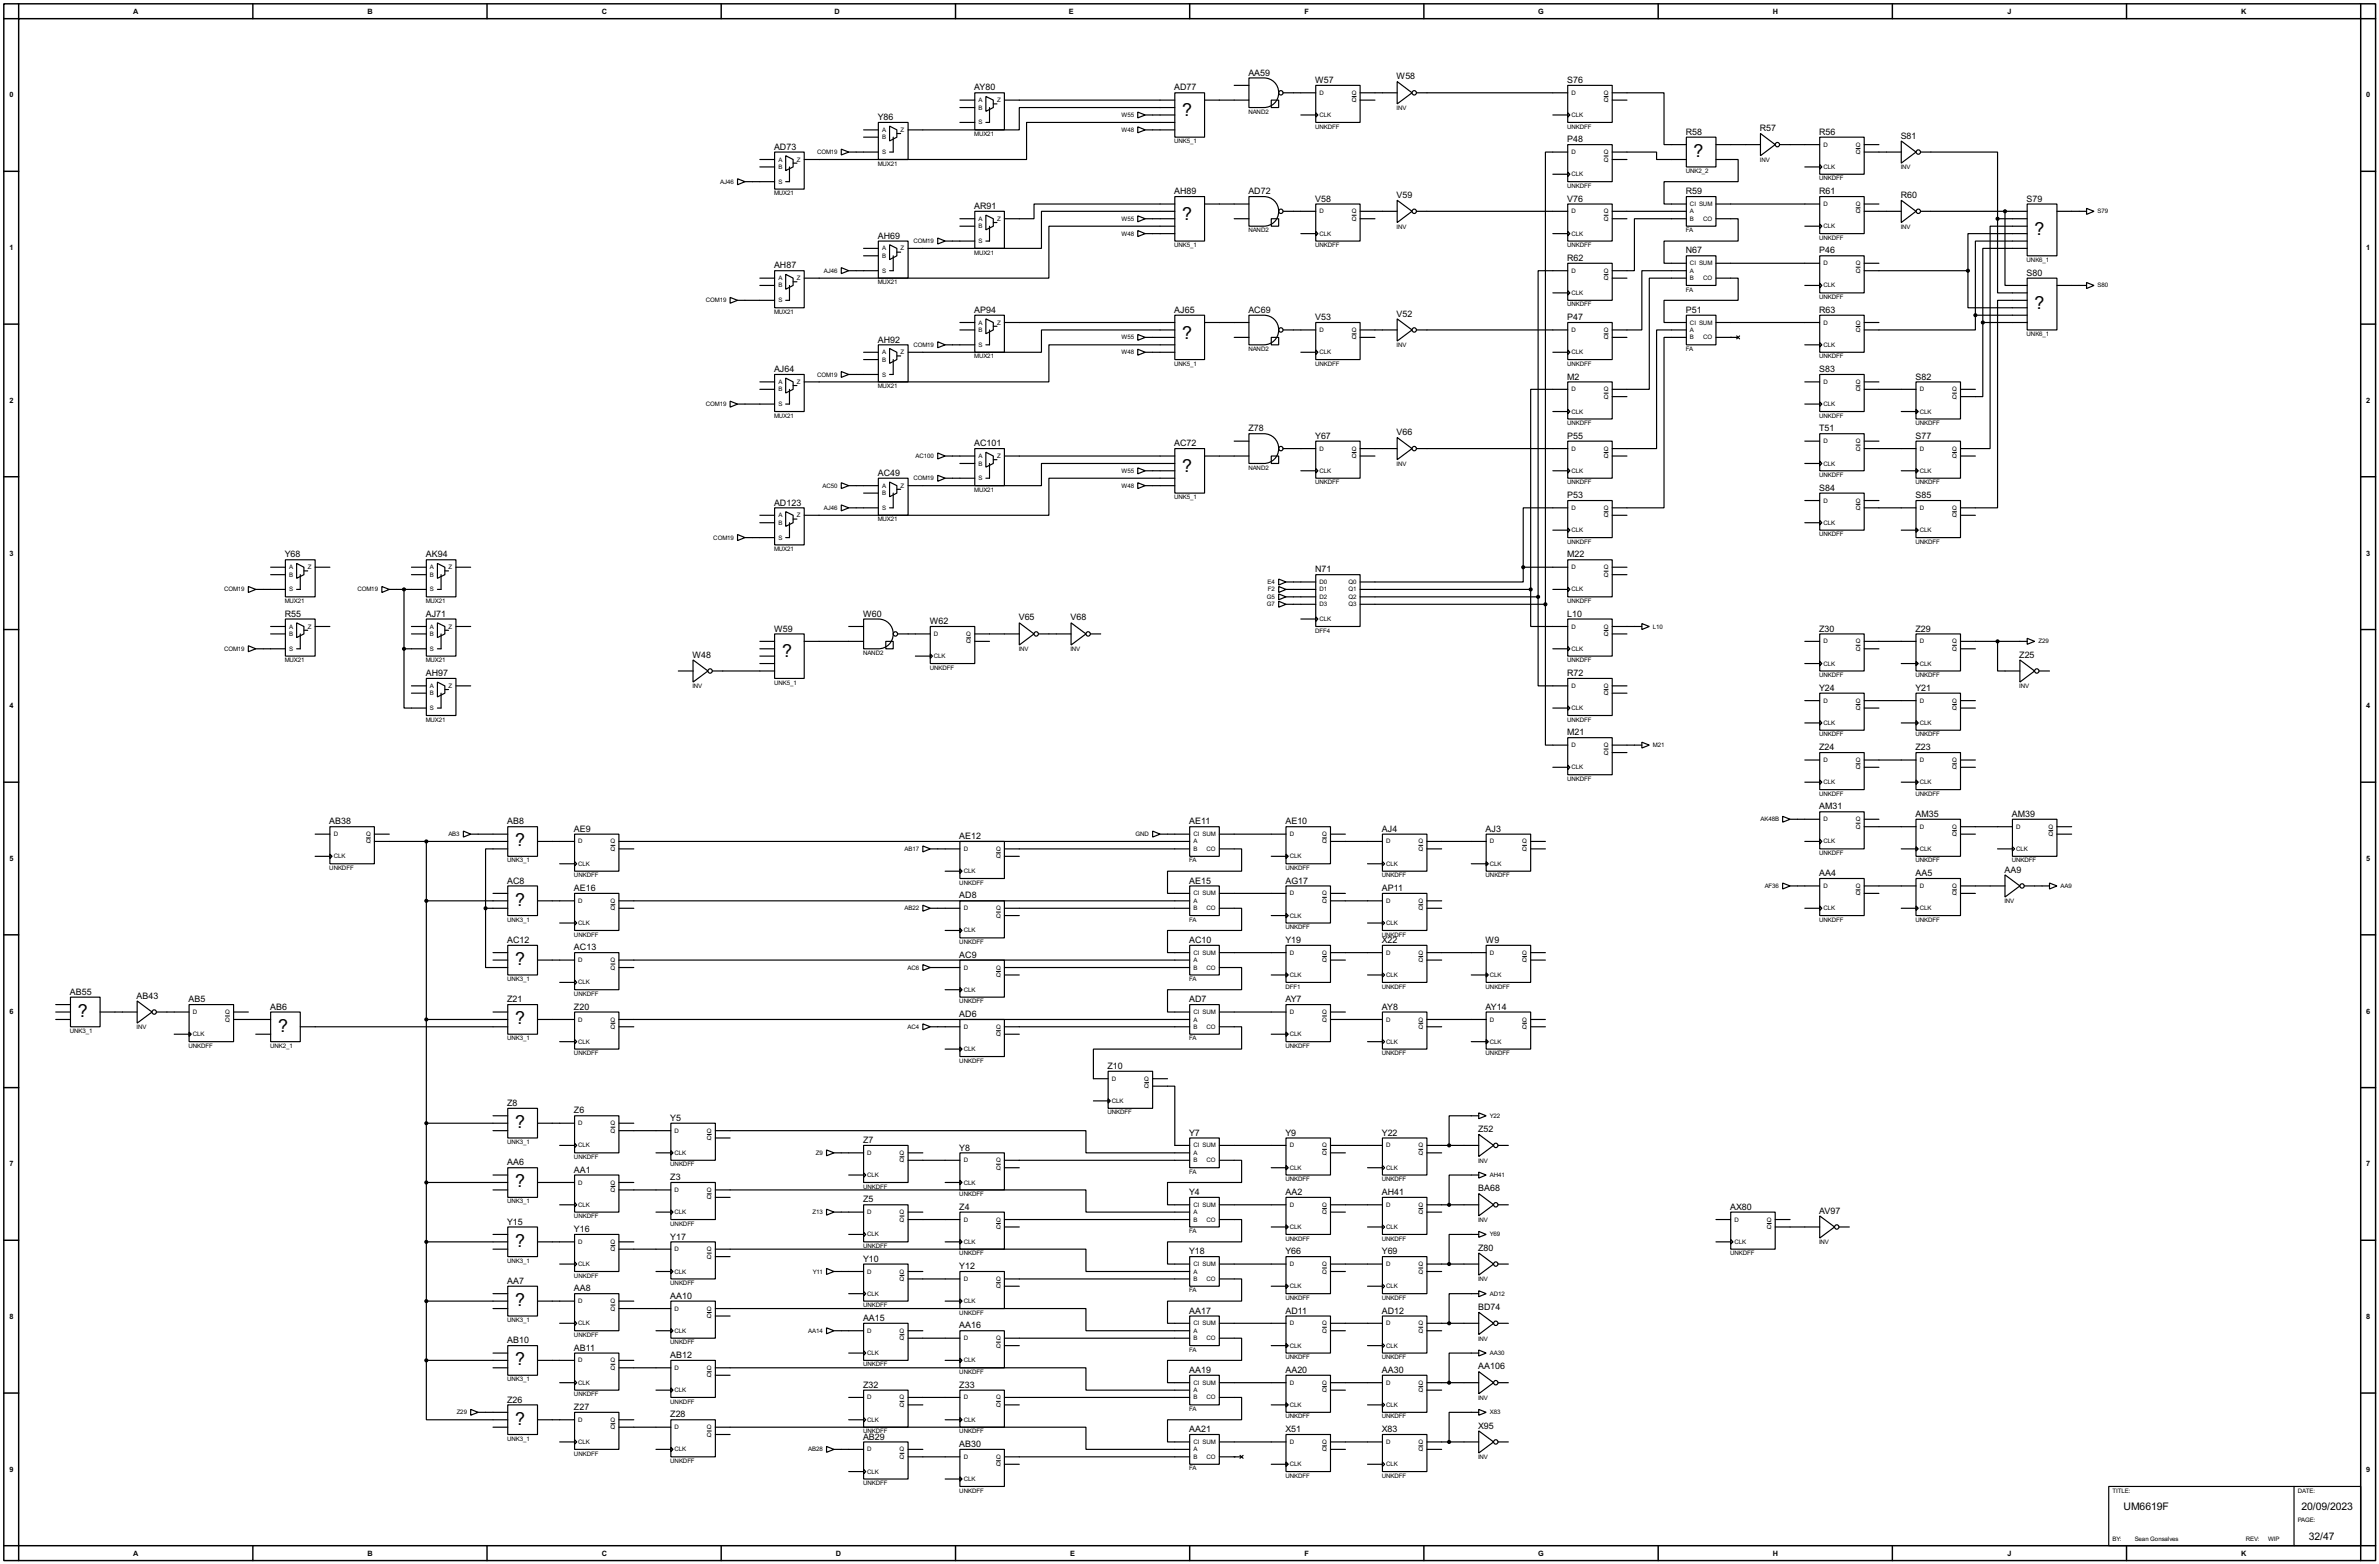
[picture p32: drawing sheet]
<svg xmlns="http://www.w3.org/2000/svg" width="815mm" height="536mm" viewBox="0 0 815 536" stroke-linecap="round" stroke-linejoin="round" font-family="sans-serif">
<defs><g id="words">
<g font-size="6.9">
<text x="405.2" y="39.8">?</text>
<text x="580.4" y="53.8">?</text>
<text x="405.2" y="75.4">?</text>
<text x="697.3" y="80.4">?</text>
<text x="697.3" y="105.8">?</text>
<text x="405.2" y="116">?</text>
<text x="405.2" y="161.7">?</text>
<text x="268" y="225.3">?</text>
<text x="176.6" y="290">?</text>
<text x="176.6" y="310.4">?</text>
<text x="176.6" y="330.7">?</text>
<text x="26.7" y="348.5">?</text>
<text x="95.3" y="353.5">?</text>
<text x="176.6" y="351">?</text>
<text x="176.6" y="386.6">?</text>
<text x="176.6" y="406.9">?</text>
<text x="176.6" y="427.2">?</text>
<text x="176.6" y="447.5">?</text>
<text x="176.6" y="467.8">?</text>
<text x="176.6" y="488.2">?</text>
</g>
<g font-size="4">
<text x="727.8" y="517.5">UM6619F</text>
<text x="788.7" y="517.5">20/09/2023</text>
<text x="791.3" y="527.6">32/47</text>
</g>
<g font-size="3.4">
<text x="427.8" y="25.9">AA59</text>
<text x="450.7" y="28.4">W57</text>
<text x="478.6" y="27.2">W58</text>
<text x="537.1" y="28.4">S76</text>
<text x="333.9" y="31">AY80</text>
<text x="402.4" y="31">AD77</text>
<text x="300.8" y="41.1">Y86</text>
<text x="577.7" y="46.2">R58</text>
<text x="603.1" y="45">R57</text>
<text x="623.4" y="46.2">R56</text>
<text x="651.4" y="47.5">S81</text>
<text x="265.3" y="51.3">AD73</text>
<text x="537.1" y="48.7">P48</text>
<text x="333.9" y="71.6">AR91</text>
<text x="402.4" y="66.5">AH89</text>
<text x="427.8" y="66.5">AD72</text>
<text x="450.7" y="69.1">V58</text>
<text x="478.6" y="67.8">V59</text>
<text x="537.1" y="69.1">V76</text>
<text x="577.7" y="66.5">R59</text>
<text x="623.4" y="66.5">R61</text>
<text x="651.4" y="67.8">R60</text>
<text x="694.5" y="69.1">S79</text>
<text x="300.8" y="81.8">AH69</text>
<text x="537.1" y="89.4">R62</text>
<text x="577.7" y="86.8">N67</text>
<text x="623.4" y="86.8">P46</text>
<text x="265.3" y="92">AH87</text>
<text x="694.5" y="94.5">S80</text>
<text x="333.9" y="107.2">AP94</text>
<text x="402.4" y="107.2">AJ65</text>
<text x="427.8" y="107.2">AC69</text>
<text x="577.7" y="107.2">P51</text>
<text x="623.4" y="107.2">R63</text>
<text x="450.7" y="109.7">V53</text>
<text x="478.6" y="108.5">V52</text>
<text x="537.1" y="109.7">P47</text>
<text x="300.8" y="117.4">AH92</text>
<text x="265.3" y="127.5">AJ64</text>
<text x="537.1" y="130.1">M2</text>
<text x="623.4" y="127.5">S83</text>
<text x="656.4" y="130.1">S82</text>
<text x="427.8" y="147.8">Z78</text>
<text x="478.6" y="149.1">V66</text>
<text x="623.4" y="147.8">T51</text>
<text x="333.9" y="152.9">AC101</text>
<text x="402.4" y="152.9">AC72</text>
<text x="450.7" y="150.3">Y67</text>
<text x="537.1" y="150.3">P55</text>
<text x="656.4" y="150.3">S77</text>
<text x="300.8" y="163">AC49</text>
<text x="265.3" y="173.2">AD123</text>
<text x="537.1" y="170.7">P53</text>
<text x="623.4" y="168.2">S84</text>
<text x="656.4" y="170.7">S85</text>
<text x="97.6" y="191">Y68</text>
<text x="145.9" y="191">AK94</text>
<text x="537.1" y="191">M22</text>
<text x="450.7" y="196.1">N71</text>
<text x="97.6" y="211.3">R55</text>
<text x="145.9" y="211.3">AJ71</text>
<text x="295.8" y="211.3">W60</text>
<text x="318.6" y="213.9">W62</text>
<text x="349.1" y="212.6">V65</text>
<text x="366.9" y="212.6">V68</text>
<text x="537.1" y="211.3">L10</text>
<text x="265.3" y="216.4">W59</text>
<text x="623.4" y="216.4">Z30</text>
<text x="656.4" y="216.4">Z29</text>
<text x="237.3" y="225.3">W48</text>
<text x="692" y="225.3">Z25</text>
<text x="145.9" y="231.7">AH97</text>
<text x="537.1" y="231.7">R72</text>
<text x="623.4" y="236.7">Y24</text>
<text x="656.4" y="236.7">Y21</text>
<text x="537.1" y="252">M21</text>
<text x="623.4" y="257.1">Z24</text>
<text x="656.4" y="257.1">Z23</text>
<text x="623.4" y="277.4">AM31</text>
<text x="656.4" y="279.9">AM35</text>
<text x="689.5" y="279.9">AM39</text>
<text x="112.9" y="282.5">AB38</text>
<text x="173.8" y="282.5">AB8</text>
<text x="196.7" y="285">AE9</text>
<text x="328.8" y="287.5">AE12</text>
<text x="407.5" y="282.5">AE11</text>
<text x="440.5" y="282.5">AE10</text>
<text x="473.6" y="285">AJ4</text>
<text x="509.1" y="285">AJ3</text>
<text x="686.9" y="299">AA9</text>
<text x="173.8" y="302.8">AC8</text>
<text x="196.7" y="305.3">AE16</text>
<text x="407.5" y="302.8">AE15</text>
<text x="440.5" y="302.8">AG17</text>
<text x="473.6" y="305.3">AP11</text>
<text x="623.4" y="300.2">AA4</text>
<text x="656.4" y="300.2">AA5</text>
<text x="328.8" y="307.9">AD8</text>
<text x="173.8" y="323.1">AC12</text>
<text x="407.5" y="323.1">AC10</text>
<text x="440.5" y="323.1">Y19</text>
<text x="473.6" y="323.1">X22</text>
<text x="509.1" y="323.1">W9</text>
<text x="196.7" y="325.6">AC13</text>
<text x="328.8" y="328.2">AC9</text>
<text x="24" y="340.9">AB55</text>
<text x="46.8" y="342.2">AB43</text>
<text x="64.6" y="343.4">AB5</text>
<text x="92.6" y="346">AB6</text>
<text x="173.8" y="343.4">Z21</text>
<text x="196.7" y="346">Z20</text>
<text x="407.5" y="343.4">AD7</text>
<text x="440.5" y="343.4">AY7</text>
<text x="473.6" y="346">AY8</text>
<text x="509.1" y="346">AY14</text>
<text x="328.8" y="348.5">AD6</text>
<text x="379.6" y="366.3">Z10</text>
<text x="173.8" y="379">Z8</text>
<text x="196.7" y="381.5">Z6</text>
<text x="229.7" y="384.1">Y5</text>
<text x="407.5" y="389.1">Y7</text>
<text x="440.5" y="389.1">Y9</text>
<text x="473.6" y="389.1">Y22</text>
<text x="506.6" y="387.9">Z52</text>
<text x="295.8" y="391.7">Z7</text>
<text x="328.8" y="394.2">Y8</text>
<text x="173.8" y="399.3">AA6</text>
<text x="196.7" y="401.8">AA1</text>
<text x="229.7" y="404.4">Z3</text>
<text x="295.8" y="412">Z5</text>
<text x="407.5" y="409.5">Y4</text>
<text x="440.5" y="409.5">AA2</text>
<text x="473.6" y="409.5">AH41</text>
<text x="506.6" y="408.2">BA68</text>
<text x="173.8" y="419.6">Y15</text>
<text x="328.8" y="414.5">Z4</text>
<text x="592.9" y="414.5">AX80</text>
<text x="623.4" y="415.8">AV97</text>
<text x="196.7" y="422.2">Y16</text>
<text x="229.7" y="424.7">Y17</text>
<text x="407.5" y="429.8">Y18</text>
<text x="440.5" y="429.8">Y66</text>
<text x="473.6" y="429.8">Y69</text>
<text x="506.6" y="428.5">Z80</text>
<text x="295.8" y="432.3">Y10</text>
<text x="328.8" y="434.9">Y12</text>
<text x="173.8" y="439.9">AA7</text>
<text x="196.7" y="442.5">AA8</text>
<text x="229.7" y="445">AA10</text>
<text x="506.6" y="448.8">BD74</text>
<text x="295.8" y="452.6">AA15</text>
<text x="328.8" y="455.2">AA16</text>
<text x="407.5" y="450.1">AA17</text>
<text x="440.5" y="450.1">AD11</text>
<text x="473.6" y="450.1">AD12</text>
<text x="173.8" y="460.3">AB10</text>
<text x="196.7" y="462.8">AB11</text>
<text x="229.7" y="465.3">AB12</text>
<text x="407.5" y="470.4">AA19</text>
<text x="440.5" y="470.4">AA20</text>
<text x="473.6" y="470.4">AA30</text>
<text x="506.6" y="469.2">AA106</text>
<text x="295.8" y="475.5">Z32</text>
<text x="328.8" y="475.5">Z33</text>
<text x="173.8" y="480.6">Z26</text>
<text x="196.7" y="483.1">Z27</text>
<text x="229.7" y="485.7">Z28</text>
<text x="407.5" y="490.7">AA21</text>
<text x="440.5" y="490.7">X51</text>
<text x="473.6" y="490.7">X83</text>
<text x="506.6" y="489.5">X95</text>
<text x="295.8" y="493.3">AB29</text>
<text x="328.8" y="495.8">AB30</text>
</g>
<g font-size="2.8">
<text x="45.7" y="4.7">A</text>
<text x="126" y="4.7">B</text>
<text x="206.2" y="4.7">C</text>
<text x="286" y="4.7">D</text>
<text x="366.3" y="4.7">E</text>
<text x="447.1" y="4.7">F</text>
<text x="527.2" y="4.7">G</text>
<text x="607.5" y="4.7">H</text>
<text x="688" y="4.7">J</text>
<text x="768.1" y="4.7">K</text>
<text x="3.2" y="33.4">0</text>
<text x="810.9" y="33.4">0</text>
<text x="3.2" y="85.7">1</text>
<text x="810.9" y="85.7">1</text>
<text x="3.2" y="138.1">2</text>
<text x="810.9" y="138.1">2</text>
<text x="3.2" y="190.4">3</text>
<text x="810.9" y="190.4">3</text>
<text x="3.2" y="242.7">4</text>
<text x="810.9" y="242.7">4</text>
<text x="3.2" y="295">5</text>
<text x="810.9" y="295">5</text>
<text x="3.2" y="347.4">6</text>
<text x="810.9" y="347.4">6</text>
<text x="3.2" y="399.7">7</text>
<text x="810.9" y="399.7">7</text>
<text x="3.2" y="452">8</text>
<text x="810.9" y="452">8</text>
<text x="3.2" y="504.3">9</text>
<text x="810.9" y="504.3">9</text>
<text x="45.7" y="533">A</text>
<text x="126" y="533">B</text>
<text x="206.2" y="533">C</text>
<text x="286.5" y="533">D</text>
<text x="366.8" y="533">E</text>
<text x="447.1" y="533">F</text>
<text x="527.2" y="533">G</text>
<text x="607.5" y="533">H</text>
<text x="688" y="533">J</text>
<text x="768.1" y="533">K</text>
</g>
<g font-size="2.4">
<text x="335.3" y="35">A</text>
<text x="341.7" y="35">Z</text>
<text x="452.2" y="32.5">D</text>
<text x="463.3" y="35">Q</text>
<text x="463.3" y="32.5">Q</text>
<text x="538.5" y="32.5">D</text>
<text x="549.6" y="35">Q</text>
<text x="549.6" y="32.5">Q</text>
<text x="335.3" y="37.5">B</text>
<text x="384.4" y="40.1">W55</text>
<text x="427.8" y="38.9">NAND2</text>
<text x="452.2" y="40.1">CLK</text>
<text x="478.6" y="37.7">INV</text>
<text x="538.5" y="40.1">CLK</text>
<text x="302.3" y="45.2">A</text>
<text x="302.3" y="47.7">B</text>
<text x="308.7" y="45.2">Z</text>
<text x="333.9" y="46.6">MUX21</text>
<text x="335.3" y="42.7">S</text>
<text x="384.4" y="45.2">W48</text>
<text x="450.7" y="44.1">UNKDFF</text>
<text x="537.1" y="44.1">UNKDFF</text>
<text x="280" y="52.8">COM19</text>
<text x="302.3" y="52.8">S</text>
<text x="402.4" y="49.1">UNK5_1</text>
<text x="538.5" y="52.8">D</text>
<text x="549.6" y="52.8">Q</text>
<text x="624.9" y="50.2">D</text>
<text x="636" y="52.8">Q</text>
<text x="636" y="50.2">Q</text>
<text x="266.8" y="55.4">A</text>
<text x="266.8" y="57.9">B</text>
<text x="273.1" y="55.4">Z</text>
<text x="300.8" y="56.8">MUX21</text>
<text x="549.6" y="55.4">Q</text>
<text x="577.7" y="59.3">UNK2_2</text>
<text x="603.1" y="55.5">INV</text>
<text x="624.9" y="57.9">CLK</text>
<text x="651.4" y="58">INV</text>
<text x="246.8" y="62.9">AJ46</text>
<text x="266.8" y="62.9">S</text>
<text x="537.1" y="64.3">UNKDFF</text>
<text x="538.5" y="60.4">CLK</text>
<text x="623.4" y="61.8">UNKDFF</text>
<text x="265.3" y="66.9">MUX21</text>
<text x="579.2" y="70.6">CI SUM</text>
<text x="624.9" y="70.6">D</text>
<text x="636" y="70.6">Q</text>
<text x="335.3" y="75.6">A</text>
<text x="341.7" y="75.6">Z</text>
<text x="384.4" y="75.6">W55</text>
<text x="452.2" y="73.1">D</text>
<text x="463.3" y="75.6">Q</text>
<text x="463.3" y="73.1">Q</text>
<text x="538.5" y="73.1">D</text>
<text x="549.6" y="75.6">Q</text>
<text x="549.6" y="73.1">Q</text>
<text x="579.2" y="73.1">A</text>
<text x="579.2" y="75.6">B</text>
<text x="583.7" y="75.6">CO</text>
<text x="636" y="73.1">Q</text>
<text x="718.9" y="73.1">S79</text>
<text x="313" y="83.3">COM19</text>
<text x="335.3" y="83.3">S</text>
<text x="335.3" y="78.2">B</text>
<text x="384.4" y="80.8">W48</text>
<text x="427.8" y="79.6">NAND2</text>
<text x="452.2" y="80.8">CLK</text>
<text x="478.6" y="78.3">INV</text>
<text x="538.5" y="80.8">CLK</text>
<text x="577.7" y="79.6">FA</text>
<text x="623.4" y="82.2">UNKDFF</text>
<text x="624.9" y="78.2">CLK</text>
<text x="651.4" y="78.3">INV</text>
<text x="302.3" y="85.8">A</text>
<text x="302.3" y="88.3">B</text>
<text x="308.7" y="85.8">Z</text>
<text x="333.9" y="87.2">MUX21</text>
<text x="402.4" y="84.7">UNK5_1</text>
<text x="450.7" y="84.7">UNKDFF</text>
<text x="537.1" y="84.7">UNKDFF</text>
<text x="694.5" y="89.7">UNK6_1</text>
<text x="266.8" y="96">A</text>
<text x="273.1" y="96">Z</text>
<text x="282.4" y="93.5">AJ46</text>
<text x="302.3" y="93.5">S</text>
<text x="538.5" y="93.5">D</text>
<text x="549.6" y="96">Q</text>
<text x="549.6" y="93.5">Q</text>
<text x="579.2" y="93.5">A</text>
<text x="579.2" y="96">B</text>
<text x="579.2" y="90.9">CI SUM</text>
<text x="583.7" y="96">CO</text>
<text x="624.9" y="90.9">D</text>
<text x="636" y="93.5">Q</text>
<text x="636" y="90.9">Q</text>
<text x="266.8" y="98.5">B</text>
<text x="300.8" y="97.4">MUX21</text>
<text x="538.5" y="101">CLK</text>
<text x="577.7" y="99.9">FA</text>
<text x="624.9" y="98.5">CLK</text>
<text x="718.9" y="98.5">S80</text>
<text x="241.9" y="103.6">COM19</text>
<text x="265.3" y="107.6">MUX21</text>
<text x="266.8" y="103.6">S</text>
<text x="537.1" y="105">UNKDFF</text>
<text x="623.4" y="102.4">UNKDFF</text>
<text x="335.3" y="111.2">A</text>
<text x="335.3" y="113.7">B</text>
<text x="341.7" y="111.2">Z</text>
<text x="452.2" y="113.7">D</text>
<text x="463.3" y="113.7">Q</text>
<text x="538.5" y="113.7">D</text>
<text x="549.6" y="113.7">Q</text>
<text x="579.2" y="113.7">A</text>
<text x="579.2" y="111.2">CI SUM</text>
<text x="624.9" y="111.2">D</text>
<text x="636" y="113.7">Q</text>
<text x="636" y="111.2">Q</text>
<text x="313" y="118.9">COM19</text>
<text x="335.3" y="118.9">S</text>
<text x="384.4" y="116.3">W55</text>
<text x="463.3" y="116.3">Q</text>
<text x="478.6" y="119">INV</text>
<text x="549.6" y="116.3">Q</text>
<text x="579.2" y="116.3">B</text>
<text x="583.7" y="116.3">CO</text>
<text x="624.9" y="118.9">CLK</text>
<text x="694.5" y="115.1">UNK6_1</text>
<text x="302.3" y="121.4">A</text>
<text x="302.3" y="123.9">B</text>
<text x="308.7" y="121.4">Z</text>
<text x="333.9" y="122.8">MUX21</text>
<text x="384.4" y="121.4">W48</text>
<text x="402.4" y="125.3">UNK5_1</text>
<text x="427.8" y="120.3">NAND2</text>
<text x="450.7" y="125.3">UNKDFF</text>
<text x="452.2" y="121.4">CLK</text>
<text x="537.1" y="125.3">UNKDFF</text>
<text x="538.5" y="121.4">CLK</text>
<text x="577.7" y="120.3">FA</text>
<text x="623.4" y="122.8">UNKDFF</text>
<text x="266.8" y="131.6">A</text>
<text x="273.1" y="131.6">Z</text>
<text x="280" y="129">COM19</text>
<text x="302.3" y="129">S</text>
<text x="624.9" y="131.6">D</text>
<text x="636" y="131.6">Q</text>
<text x="266.8" y="134.1">B</text>
<text x="300.8" y="133">MUX21</text>
<text x="538.5" y="134.1">D</text>
<text x="549.6" y="136.6">Q</text>
<text x="549.6" y="134.1">Q</text>
<text x="636" y="134.1">Q</text>
<text x="657.9" y="134.1">D</text>
<text x="669" y="136.6">Q</text>
<text x="669" y="134.1">Q</text>
<text x="241.9" y="139.1">COM19</text>
<text x="265.3" y="143.1">MUX21</text>
<text x="266.8" y="139.1">S</text>
<text x="538.5" y="141.7">CLK</text>
<text x="623.4" y="143.1">UNKDFF</text>
<text x="624.9" y="139.1">CLK</text>
<text x="657.9" y="141.7">CLK</text>
<text x="537.1" y="145.7">UNKDFF</text>
<text x="656.4" y="145.7">UNKDFF</text>
<text x="452.2" y="154.4">D</text>
<text x="463.3" y="154.4">Q</text>
<text x="538.5" y="154.4">D</text>
<text x="549.6" y="154.4">Q</text>
<text x="624.9" y="151.8">D</text>
<text x="636" y="154.4">Q</text>
<text x="636" y="151.8">Q</text>
<text x="657.9" y="154.4">D</text>
<text x="669" y="154.4">Q</text>
<text x="313.8" y="157">AC100</text>
<text x="335.3" y="157">A</text>
<text x="335.3" y="159.5">B</text>
<text x="341.7" y="157">Z</text>
<text x="427.8" y="160.9">NAND2</text>
<text x="463.3" y="157">Q</text>
<text x="478.6" y="159.6">INV</text>
<text x="549.6" y="157">Q</text>
<text x="624.9" y="159.5">CLK</text>
<text x="669" y="157">Q</text>
<text x="281.9" y="167.1">AC50</text>
<text x="302.3" y="167.1">A</text>
<text x="308.7" y="167.1">Z</text>
<text x="313" y="164.5">COM19</text>
<text x="335.3" y="164.5">S</text>
<text x="384.4" y="167.1">W48</text>
<text x="384.4" y="162">W55</text>
<text x="450.7" y="165.9">UNKDFF</text>
<text x="452.2" y="162">CLK</text>
<text x="537.1" y="165.9">UNKDFF</text>
<text x="538.5" y="162">CLK</text>
<text x="623.4" y="163.4">UNKDFF</text>
<text x="656.4" y="165.9">UNKDFF</text>
<text x="657.9" y="162">CLK</text>
<text x="302.3" y="169.7">B</text>
<text x="333.9" y="168.5">MUX21</text>
<text x="402.4" y="171.1">UNK5_1</text>
<text x="624.9" y="172.2">D</text>
<text x="636" y="172.2">Q</text>
<text x="266.8" y="177.3">A</text>
<text x="266.8" y="179.8">B</text>
<text x="273.1" y="177.3">Z</text>
<text x="282.4" y="174.7">AJ46</text>
<text x="300.8" y="178.7">MUX21</text>
<text x="302.3" y="174.7">S</text>
<text x="538.5" y="174.7">D</text>
<text x="549.6" y="177.3">Q</text>
<text x="549.6" y="174.7">Q</text>
<text x="624.9" y="179.8">CLK</text>
<text x="636" y="174.7">Q</text>
<text x="657.9" y="174.7">D</text>
<text x="669" y="177.3">Q</text>
<text x="669" y="174.7">Q</text>
<text x="244.5" y="184.9">COM19</text>
<text x="266.8" y="184.9">S</text>
<text x="538.5" y="182.4">CLK</text>
<text x="623.4" y="183.8">UNKDFF</text>
<text x="657.9" y="182.4">CLK</text>
<text x="265.3" y="188.8">MUX21</text>
<text x="537.1" y="186.3">UNKDFF</text>
<text x="656.4" y="186.3">UNKDFF</text>
<text x="99.1" y="195.1">A</text>
<text x="99.1" y="197.6">B</text>
<text x="105.5" y="195.1">Z</text>
<text x="147.4" y="195.1">A</text>
<text x="147.4" y="197.6">B</text>
<text x="153.7" y="195.1">Z</text>
<text x="538.5" y="195.1">D</text>
<text x="549.6" y="197.6">Q</text>
<text x="549.6" y="195.1">Q</text>
<text x="76.8" y="202.7">COM19</text>
<text x="99.1" y="202.7">S</text>
<text x="122.5" y="202.7">COM19</text>
<text x="147.4" y="202.7">S</text>
<text x="434.4" y="200.1">E4</text>
<text x="434.5" y="202.7">F2</text>
<text x="452.2" y="200.1">D0</text>
<text x="452.2" y="202.7">D1</text>
<text x="462.1" y="200.1">Q0</text>
<text x="462.1" y="202.7">Q1</text>
<text x="538.5" y="202.7">CLK</text>
<text x="97.6" y="206.6">MUX21</text>
<text x="145.9" y="206.6">MUX21</text>
<text x="434.2" y="205.2">G5</text>
<text x="434.2" y="207.8">G7</text>
<text x="452.2" y="205.2">D2</text>
<text x="452.2" y="207.8">D3</text>
<text x="462.1" y="205.2">Q2</text>
<text x="462.1" y="207.8">Q3</text>
<text x="537.1" y="206.6">UNKDFF</text>
<text x="99.1" y="215.4">A</text>
<text x="105.5" y="215.4">Z</text>
<text x="147.4" y="215.4">A</text>
<text x="153.7" y="215.4">Z</text>
<text x="452.2" y="212.8">CLK</text>
<text x="538.5" y="215.4">D</text>
<text x="549.6" y="215.4">Q</text>
<text x="566.5" y="215.4">L10</text>
<text x="99.1" y="217.9">B</text>
<text x="147.4" y="217.9">B</text>
<text x="320.1" y="217.9">D</text>
<text x="331.2" y="220.5">Q</text>
<text x="331.2" y="217.9">Q</text>
<text x="450.7" y="216.8">DFF4</text>
<text x="549.6" y="217.9">Q</text>
<text x="624.9" y="220.5">D</text>
<text x="636" y="220.5">Q</text>
<text x="657.9" y="220.5">D</text>
<text x="669" y="220.5">Q</text>
<text x="698.6" y="220.5">Z29</text>
<text x="76.8" y="223">COM19</text>
<text x="97.6" y="226.9">MUX21</text>
<text x="99.1" y="223">S</text>
<text x="145.9" y="226.9">MUX21</text>
<text x="147.4" y="223">S</text>
<text x="295.8" y="224.4">NAND2</text>
<text x="320.1" y="225.5">CLK</text>
<text x="349.1" y="223.1">INV</text>
<text x="366.9" y="223.1">INV</text>
<text x="537.1" y="226.9">UNKDFF</text>
<text x="538.5" y="223">CLK</text>
<text x="636" y="223">Q</text>
<text x="669" y="223">Q</text>
<text x="318.6" y="229.5">UNKDFF</text>
<text x="623.4" y="232">UNKDFF</text>
<text x="624.9" y="228.1">CLK</text>
<text x="656.4" y="232">UNKDFF</text>
<text x="657.9" y="228.1">CLK</text>
<text x="147.4" y="235.7">A</text>
<text x="147.4" y="238.2">B</text>
<text x="153.7" y="235.7">Z</text>
<text x="237.3" y="235.8">INV</text>
<text x="265.3" y="234.6">UNK5_1</text>
<text x="538.5" y="235.7">D</text>
<text x="549.6" y="238.2">Q</text>
<text x="549.6" y="235.7">Q</text>
<text x="692" y="235.8">INV</text>
<text x="147.4" y="243.3">S</text>
<text x="538.5" y="243.3">CLK</text>
<text x="624.9" y="240.8">D</text>
<text x="636" y="243.3">Q</text>
<text x="636" y="240.8">Q</text>
<text x="657.9" y="240.8">D</text>
<text x="669" y="243.3">Q</text>
<text x="669" y="240.8">Q</text>
<text x="145.9" y="247.3">MUX21</text>
<text x="537.1" y="247.3">UNKDFF</text>
<text x="624.9" y="248.4">CLK</text>
<text x="657.9" y="248.4">CLK</text>
<text x="538.5" y="256">D</text>
<text x="549.6" y="256">Q</text>
<text x="566.5" y="256">M21</text>
<text x="623.4" y="252.3">UNKDFF</text>
<text x="656.4" y="252.3">UNKDFF</text>
<text x="538.5" y="263.6">CLK</text>
<text x="549.6" y="258.6">Q</text>
<text x="624.9" y="261.1">D</text>
<text x="636" y="263.6">Q</text>
<text x="636" y="261.1">Q</text>
<text x="657.9" y="261.1">D</text>
<text x="669" y="263.6">Q</text>
<text x="669" y="261.1">Q</text>
<text x="537.1" y="267.6">UNKDFF</text>
<text x="624.9" y="268.7">CLK</text>
<text x="657.9" y="268.7">CLK</text>
<text x="623.4" y="272.7">UNKDFF</text>
<text x="656.4" y="272.7">UNKDFF</text>
<text x="603.3" y="281.4">AK48B</text>
<text x="624.9" y="281.4">D</text>
<text x="636" y="281.4">Q</text>
<text x="114.4" y="286.5">D</text>
<text x="125.5" y="286.5">Q</text>
<text x="153.7" y="286.5">AB3</text>
<text x="389.2" y="286.5">GND</text>
<text x="409" y="286.5">CI SUM</text>
<text x="442" y="286.5">D</text>
<text x="453.1" y="286.5">Q</text>
<text x="636" y="284">Q</text>
<text x="657.9" y="284">D</text>
<text x="669" y="286.5">Q</text>
<text x="669" y="284">Q</text>
<text x="690.9" y="284">D</text>
<text x="702" y="286.5">Q</text>
<text x="702" y="284">Q</text>
<text x="125.5" y="289">Q</text>
<text x="198.2" y="289">D</text>
<text x="209.3" y="291.6">Q</text>
<text x="209.3" y="289">Q</text>
<text x="310" y="291.6">AB17</text>
<text x="330.3" y="291.6">D</text>
<text x="341.4" y="291.6">Q</text>
<text x="409" y="289">A</text>
<text x="409" y="291.6">B</text>
<text x="413.5" y="291.6">CO</text>
<text x="453.1" y="289">Q</text>
<text x="475" y="289">D</text>
<text x="486.1" y="291.6">Q</text>
<text x="486.1" y="289">Q</text>
<text x="510.6" y="289">D</text>
<text x="521.7" y="291.6">Q</text>
<text x="521.7" y="289">Q</text>
<text x="623.4" y="293">UNKDFF</text>
<text x="624.9" y="289">CLK</text>
<text x="657.9" y="291.6">CLK</text>
<text x="690.9" y="291.6">CLK</text>
<text x="112.9" y="298.1">UNKDFF</text>
<text x="114.4" y="294.1">CLK</text>
<text x="173.8" y="295.5">UNK3_1</text>
<text x="198.2" y="296.7">CLK</text>
<text x="330.3" y="299.2">CLK</text>
<text x="341.4" y="294.1">Q</text>
<text x="407.5" y="295.5">FA</text>
<text x="440.5" y="298.1">UNKDFF</text>
<text x="442" y="294.1">CLK</text>
<text x="475" y="296.7">CLK</text>
<text x="510.6" y="296.7">CLK</text>
<text x="656.4" y="295.5">UNKDFF</text>
<text x="689.5" y="295.5">UNKDFF</text>
<text x="196.7" y="300.6">UNKDFF</text>
<text x="328.8" y="303.1">UNKDFF</text>
<text x="473.6" y="300.6">UNKDFF</text>
<text x="509.1" y="300.6">UNKDFF</text>
<text x="604.8" y="304.3">AF36</text>
<text x="624.9" y="304.3">D</text>
<text x="636" y="304.3">Q</text>
<text x="657.9" y="304.3">D</text>
<text x="669" y="304.3">Q</text>
<text x="706.2" y="304.3">AA9</text>
<text x="198.2" y="309.4">D</text>
<text x="209.3" y="311.9">Q</text>
<text x="209.3" y="309.4">Q</text>
<text x="310" y="311.9">AB22</text>
<text x="330.3" y="311.9">D</text>
<text x="341.4" y="311.9">Q</text>
<text x="409" y="309.4">A</text>
<text x="409" y="311.9">B</text>
<text x="409" y="306.8">CI SUM</text>
<text x="413.5" y="311.9">CO</text>
<text x="442" y="306.8">D</text>
<text x="453.1" y="309.4">Q</text>
<text x="453.1" y="306.8">Q</text>
<text x="475" y="309.4">D</text>
<text x="486.1" y="311.9">Q</text>
<text x="486.1" y="309.4">Q</text>
<text x="624.9" y="311.9">CLK</text>
<text x="636" y="306.8">Q</text>
<text x="657.9" y="311.9">CLK</text>
<text x="669" y="306.8">Q</text>
<text x="686.9" y="309.5">INV</text>
<text x="173.8" y="315.8">UNK3_1</text>
<text x="198.2" y="317">CLK</text>
<text x="341.4" y="314.4">Q</text>
<text x="407.5" y="315.8">FA</text>
<text x="442" y="314.4">CLK</text>
<text x="475" y="317">CLK</text>
<text x="623.4" y="315.8">UNKDFF</text>
<text x="656.4" y="315.8">UNKDFF</text>
<text x="196.7" y="320.9">UNKDFF</text>
<text x="328.8" y="323.5">UNKDFF</text>
<text x="330.3" y="319.5">CLK</text>
<text x="440.5" y="318.4">UNKDFF</text>
<text x="473.6" y="320.9">UNKDFF</text>
<text x="198.2" y="329.7">D</text>
<text x="209.3" y="329.7">Q</text>
<text x="409" y="329.7">A</text>
<text x="409" y="327.1">CI SUM</text>
<text x="442" y="327.1">D</text>
<text x="453.1" y="329.7">Q</text>
<text x="453.1" y="327.1">Q</text>
<text x="475" y="327.1">D</text>
<text x="486.1" y="329.7">Q</text>
<text x="486.1" y="327.1">Q</text>
<text x="510.6" y="327.1">D</text>
<text x="521.7" y="329.7">Q</text>
<text x="521.7" y="327.1">Q</text>
<text x="209.3" y="332.2">Q</text>
<text x="311" y="332.2">AC6</text>
<text x="330.3" y="332.2">D</text>
<text x="341.4" y="334.8">Q</text>
<text x="341.4" y="332.2">Q</text>
<text x="409" y="332.2">B</text>
<text x="413.5" y="332.2">CO</text>
<text x="442" y="334.8">CLK</text>
<text x="475" y="334.8">CLK</text>
<text x="510.6" y="334.8">CLK</text>
<text x="173.8" y="336.2">UNK3_1</text>
<text x="196.7" y="341.2">UNKDFF</text>
<text x="198.2" y="337.3">CLK</text>
<text x="330.3" y="339.8">CLK</text>
<text x="407.5" y="336.2">FA</text>
<text x="440.5" y="338.7">DFF1</text>
<text x="473.6" y="338.7">UNKDFF</text>
<text x="509.1" y="338.7">UNKDFF</text>
<text x="66.1" y="347.5">D</text>
<text x="77.2" y="347.5">Q</text>
<text x="328.8" y="343.8">UNKDFF</text>
<text x="409" y="347.5">CI SUM</text>
<text x="442" y="347.5">D</text>
<text x="453.1" y="347.5">Q</text>
<text x="24" y="353.9">UNK3_1</text>
<text x="46.8" y="352.7">INV</text>
<text x="77.2" y="350">Q</text>
<text x="198.2" y="350">D</text>
<text x="209.3" y="352.5">Q</text>
<text x="209.3" y="350">Q</text>
<text x="311" y="352.5">AC4</text>
<text x="330.3" y="352.5">D</text>
<text x="341.4" y="352.5">Q</text>
<text x="409" y="350">A</text>
<text x="409" y="352.5">B</text>
<text x="413.5" y="352.5">CO</text>
<text x="453.1" y="350">Q</text>
<text x="475" y="350">D</text>
<text x="486.1" y="352.5">Q</text>
<text x="486.1" y="350">Q</text>
<text x="510.6" y="350">D</text>
<text x="521.7" y="352.5">Q</text>
<text x="521.7" y="350">Q</text>
<text x="64.6" y="359">UNKDFF</text>
<text x="66.1" y="355.1">CLK</text>
<text x="92.6" y="359">UNK2_1</text>
<text x="173.8" y="356.5">UNK3_1</text>
<text x="198.2" y="357.6">CLK</text>
<text x="341.4" y="355.1">Q</text>
<text x="407.5" y="356.5">FA</text>
<text x="440.5" y="359">UNKDFF</text>
<text x="442" y="355.1">CLK</text>
<text x="475" y="357.6">CLK</text>
<text x="510.6" y="357.6">CLK</text>
<text x="196.7" y="361.6">UNKDFF</text>
<text x="328.8" y="364.1">UNKDFF</text>
<text x="330.3" y="360.2">CLK</text>
<text x="473.6" y="361.6">UNKDFF</text>
<text x="509.1" y="361.6">UNKDFF</text>
<text x="381.1" y="370.3">D</text>
<text x="392.2" y="370.3">Q</text>
<text x="381.1" y="377.9">CLK</text>
<text x="392.2" y="372.9">Q</text>
<text x="379.6" y="381.9">UNKDFF</text>
<text x="510.6" y="383">Y22</text>
<text x="198.2" y="385.6">D</text>
<text x="209.3" y="388.1">Q</text>
<text x="209.3" y="385.6">Q</text>
<text x="231.2" y="388.1">D</text>
<text x="242.3" y="388.1">Q</text>
<text x="173.8" y="392">UNK3_1</text>
<text x="198.2" y="393.2">CLK</text>
<text x="231.2" y="395.7">CLK</text>
<text x="242.3" y="390.6">Q</text>
<text x="279.6" y="395.7">Z9</text>
<text x="297.2" y="395.7">D</text>
<text x="308.3" y="395.7">Q</text>
<text x="409" y="395.7">A</text>
<text x="409" y="393.2">CI SUM</text>
<text x="442" y="393.2">D</text>
<text x="453.1" y="395.7">Q</text>
<text x="453.1" y="393.2">Q</text>
<text x="475" y="393.2">D</text>
<text x="486.1" y="395.7">Q</text>
<text x="486.1" y="393.2">Q</text>
<text x="196.7" y="397.1">UNKDFF</text>
<text x="229.7" y="399.7">UNKDFF</text>
<text x="308.3" y="398.3">Q</text>
<text x="330.3" y="398.3">D</text>
<text x="341.4" y="400.8">Q</text>
<text x="341.4" y="398.3">Q</text>
<text x="409" y="398.3">B</text>
<text x="413.5" y="398.3">CO</text>
<text x="442" y="400.8">CLK</text>
<text x="475" y="400.8">CLK</text>
<text x="506.6" y="398.4">INV</text>
<text x="198.2" y="405.9">D</text>
<text x="209.3" y="405.9">Q</text>
<text x="295.8" y="407.3">UNKDFF</text>
<text x="297.2" y="403.3">CLK</text>
<text x="330.3" y="405.9">CLK</text>
<text x="407.5" y="402.2">FA</text>
<text x="440.5" y="404.7">UNKDFF</text>
<text x="473.6" y="404.7">UNKDFF</text>
<text x="510.6" y="403.3">AH41</text>
<text x="173.8" y="412.4">UNK3_1</text>
<text x="198.2" y="413.5">CLK</text>
<text x="209.3" y="408.4">Q</text>
<text x="231.2" y="408.4">D</text>
<text x="242.3" y="411">Q</text>
<text x="242.3" y="408.4">Q</text>
<text x="328.8" y="409.8">UNKDFF</text>
<text x="409" y="413.5">CI SUM</text>
<text x="442" y="413.5">D</text>
<text x="453.1" y="413.5">Q</text>
<text x="475" y="413.5">D</text>
<text x="486.1" y="413.5">Q</text>
<text x="196.7" y="417.4">UNKDFF</text>
<text x="229.7" y="420">UNKDFF</text>
<text x="231.2" y="416">CLK</text>
<text x="278.4" y="416">Z13</text>
<text x="297.2" y="416">D</text>
<text x="308.3" y="418.6">Q</text>
<text x="308.3" y="416">Q</text>
<text x="330.3" y="418.6">D</text>
<text x="341.4" y="418.6">Q</text>
<text x="409" y="416">A</text>
<text x="409" y="418.6">B</text>
<text x="413.5" y="418.6">CO</text>
<text x="453.1" y="416">Q</text>
<text x="486.1" y="416">Q</text>
<text x="506.6" y="418.7">INV</text>
<text x="594.4" y="418.6">D</text>
<text x="605.5" y="418.6">Q</text>
<text x="297.2" y="423.7">CLK</text>
<text x="341.4" y="421.1">Q</text>
<text x="407.5" y="422.5">FA</text>
<text x="440.5" y="425.1">UNKDFF</text>
<text x="442" y="421.1">CLK</text>
<text x="473.6" y="425.1">UNKDFF</text>
<text x="475" y="421.1">CLK</text>
<text x="510.6" y="423.7">Y69</text>
<text x="605.5" y="421.1">Q</text>
<text x="198.2" y="426.2">D</text>
<text x="209.3" y="428.7">Q</text>
<text x="209.3" y="426.2">Q</text>
<text x="231.2" y="428.7">D</text>
<text x="242.3" y="431.3">Q</text>
<text x="242.3" y="428.7">Q</text>
<text x="295.8" y="427.6">UNKDFF</text>
<text x="328.8" y="430.1">UNKDFF</text>
<text x="330.3" y="426.2">CLK</text>
<text x="592.9" y="430.1">UNKDFF</text>
<text x="594.4" y="426.2">CLK</text>
<text x="623.4" y="426.3">INV</text>
<text x="173.8" y="432.7">UNK3_1</text>
<text x="196.7" y="437.8">UNKDFF</text>
<text x="198.2" y="433.8">CLK</text>
<text x="231.2" y="436.4">CLK</text>
<text x="278.5" y="436.4">Y11</text>
<text x="297.2" y="436.4">D</text>
<text x="308.3" y="436.4">Q</text>
<text x="409" y="436.4">A</text>
<text x="409" y="433.8">CI SUM</text>
<text x="442" y="433.8">D</text>
<text x="453.1" y="436.4">Q</text>
<text x="453.1" y="433.8">Q</text>
<text x="475" y="433.8">D</text>
<text x="486.1" y="436.4">Q</text>
<text x="486.1" y="433.8">Q</text>
<text x="229.7" y="440.3">UNKDFF</text>
<text x="297.2" y="444">CLK</text>
<text x="308.3" y="438.9">Q</text>
<text x="330.3" y="438.9">D</text>
<text x="341.4" y="441.4">Q</text>
<text x="341.4" y="438.9">Q</text>
<text x="407.5" y="442.8">FA</text>
<text x="409" y="438.9">B</text>
<text x="413.5" y="438.9">CO</text>
<text x="442" y="441.4">CLK</text>
<text x="475" y="441.4">CLK</text>
<text x="506.6" y="439">INV</text>
<text x="510.6" y="444">AD12</text>
<text x="198.2" y="446.5">D</text>
<text x="209.3" y="449.1">Q</text>
<text x="209.3" y="446.5">Q</text>
<text x="231.2" y="449.1">D</text>
<text x="242.3" y="449.1">Q</text>
<text x="295.8" y="447.9">UNKDFF</text>
<text x="330.3" y="446.5">CLK</text>
<text x="440.5" y="445.4">UNKDFF</text>
<text x="473.6" y="445.4">UNKDFF</text>
<text x="173.8" y="453">UNK3_1</text>
<text x="198.2" y="454.1">CLK</text>
<text x="242.3" y="451.6">Q</text>
<text x="328.8" y="450.5">UNKDFF</text>
<text x="409" y="454.1">CI SUM</text>
<text x="442" y="454.1">D</text>
<text x="453.1" y="454.1">Q</text>
<text x="475" y="454.1">D</text>
<text x="486.1" y="454.1">Q</text>
<text x="196.7" y="458.1">UNKDFF</text>
<text x="229.7" y="460.6">UNKDFF</text>
<text x="231.2" y="456.7">CLK</text>
<text x="277" y="456.7">AA14</text>
<text x="297.2" y="456.7">D</text>
<text x="308.3" y="459.2">Q</text>
<text x="308.3" y="456.7">Q</text>
<text x="330.3" y="459.2">D</text>
<text x="341.4" y="461.8">Q</text>
<text x="341.4" y="459.2">Q</text>
<text x="409" y="456.7">A</text>
<text x="409" y="459.2">B</text>
<text x="413.5" y="459.2">CO</text>
<text x="442" y="461.8">CLK</text>
<text x="453.1" y="456.7">Q</text>
<text x="475" y="461.8">CLK</text>
<text x="486.1" y="456.7">Q</text>
<text x="506.6" y="459.4">INV</text>
<text x="198.2" y="466.8">D</text>
<text x="209.3" y="466.8">Q</text>
<text x="297.2" y="464.3">CLK</text>
<text x="330.3" y="466.8">CLK</text>
<text x="407.5" y="463.2">FA</text>
<text x="440.5" y="465.7">UNKDFF</text>
<text x="473.6" y="465.7">UNKDFF</text>
<text x="510.6" y="464.3">AA30</text>
<text x="173.8" y="473.3">UNK3_1</text>
<text x="209.3" y="469.4">Q</text>
<text x="231.2" y="469.4">D</text>
<text x="242.3" y="471.9">Q</text>
<text x="242.3" y="469.4">Q</text>
<text x="295.8" y="468.2">UNKDFF</text>
<text x="328.8" y="470.8">UNKDFF</text>
<text x="196.7" y="478.4">UNKDFF</text>
<text x="198.2" y="474.5">CLK</text>
<text x="231.2" y="477">CLK</text>
<text x="297.2" y="479.5">D</text>
<text x="308.3" y="479.5">Q</text>
<text x="330.3" y="479.5">D</text>
<text x="341.4" y="479.5">Q</text>
<text x="409" y="477">A</text>
<text x="409" y="479.5">B</text>
<text x="409" y="474.5">CI SUM</text>
<text x="413.5" y="479.5">CO</text>
<text x="442" y="474.5">D</text>
<text x="453.1" y="477">Q</text>
<text x="453.1" y="474.5">Q</text>
<text x="475" y="474.5">D</text>
<text x="486.1" y="477">Q</text>
<text x="486.1" y="474.5">Q</text>
<text x="506.6" y="479.7">INV</text>
<text x="156.5" y="484.6">Z29</text>
<text x="229.7" y="480.9">UNKDFF</text>
<text x="308.3" y="482.1">Q</text>
<text x="341.4" y="482.1">Q</text>
<text x="407.5" y="483.5">FA</text>
<text x="442" y="482.1">CLK</text>
<text x="475" y="482.1">CLK</text>
<text x="510.6" y="484.6">X83</text>
<text x="198.2" y="487.2">D</text>
<text x="209.3" y="489.7">Q</text>
<text x="209.3" y="487.2">Q</text>
<text x="231.2" y="489.7">D</text>
<text x="242.3" y="489.7">Q</text>
<text x="295.8" y="491.1">UNKDFF</text>
<text x="297.2" y="487.2">CLK</text>
<text x="328.8" y="491.1">UNKDFF</text>
<text x="330.3" y="487.2">CLK</text>
<text x="440.5" y="486">UNKDFF</text>
<text x="473.6" y="486">UNKDFF</text>
<text x="173.8" y="493.6">UNK3_1</text>
<text x="198.2" y="494.8">CLK</text>
<text x="231.2" y="497.3">CLK</text>
<text x="242.3" y="492.2">Q</text>
<text x="277" y="497.3">AB28</text>
<text x="297.2" y="497.3">D</text>
<text x="308.3" y="497.3">Q</text>
<text x="409" y="497.3">A</text>
<text x="409" y="494.8">CI SUM</text>
<text x="442" y="494.8">D</text>
<text x="453.1" y="497.3">Q</text>
<text x="453.1" y="494.8">Q</text>
<text x="475" y="494.8">D</text>
<text x="486.1" y="497.3">Q</text>
<text x="486.1" y="494.8">Q</text>
<text x="196.7" y="498.7">UNKDFF</text>
<text x="229.7" y="501.3">UNKDFF</text>
<text x="308.3" y="499.9">Q</text>
<text x="330.3" y="499.9">D</text>
<text x="341.4" y="502.4">Q</text>
<text x="341.4" y="499.9">Q</text>
<text x="407.5" y="503.8">FA</text>
<text x="409" y="499.9">B</text>
<text x="413.5" y="499.9">CO</text>
<text x="442" y="502.4">CLK</text>
<text x="475" y="502.4">CLK</text>
<text x="506.6" y="500">INV</text>
<text x="295.8" y="508.9">UNKDFF</text>
<text x="297.2" y="504.9">CLK</text>
<text x="330.3" y="507.5">CLK</text>
<text x="440.5" y="506.3">UNKDFF</text>
<text x="473.6" y="506.3">UNKDFF</text>
<text x="328.8" y="511.4">UNKDFF</text>
<text x="724" y="511.5">TITLE:</text>
<text x="787.5" y="511.5">DATE:</text>
<text x="787.5" y="521.6">PAGE:</text>
<text x="724" y="528">BY:</text>
<text x="731.6" y="528">Sean Gonsalves</text>
<text x="769.7" y="528">REV:</text>
<text x="777.3" y="528">WIP</text>
</g>
</g></defs>
<g fill="none" stroke="#000" stroke-width=".5">
<path d="M1.3 1.3h812.8v533.4h-812.8zM6.4 6.4h802.6v523.2h-802.6zM6.4 1.3v5.1h-5.1M86.7 1.3v5.1M166.9 1.3v5.1M247.2 1.3v5.1M327.5 1.3v5.1M407.7 1.3v5.1M488 1.3v5.1M568.3 1.3v5.1M648.5 1.3v5.1M728.8 1.3v5.1"/>
<path d="M809 1.3v5.1h5.1M1.3 58.7h5.1M809 58.7h5.1M1.3 111.1h5.1M809 111.1h5.1M1.3 163.4h5.1M809 163.4h5.1M1.3 215.7h5.1M809 215.7h5.1M1.3 268h5.1M809 268h5.1M1.3 320.3h5.1"/>
<path d="M809 320.3h5.1M1.3 372.7h5.1M809 372.7h5.1M1.3 425h5.1M809 425h5.1M1.3 477.3h5.1M809 477.3h5.1M1.3 529.6h5.1v5.1M86.7 529.6v5.1M166.9 529.6v5.1M247.2 529.6v5.1M327.5 529.6v5.1"/>
<path d="M407.7 529.6v5.1M488 529.6v5.1M568.3 529.6v5.1M648.5 529.6v5.1M728.8 529.6v5.1M814.1 529.6h-5.1v5.1"/>
</g>
<g fill="none" stroke="#000" stroke-width=".4">
<path d="M329 34.3h5.1M329 36.9h5.1M334.1 31.8h10.1v12.7h-10.1zM337.9 33.1l2.5 1.2v2.6l-2.5 1.3zM339.1 36.9v5.1h-1.2M340.4 35.6h1.3M344.2 34.3h58.4M389.9 38.4l2.6 1-2.6 1zM392.5 39.4h10.1M402.6 31.8h10.2v15.2h-10.2zM402.6 36.9h-53.3v7.6h-38.1M412.8 34.3h15.2"/>
<path d="M423 29.3h5M428 26.7h3.9a5.1 5.1 0 0 1 6.3 4.4 5.1 5.1 0 0 1-5.1 5.8h-5.1zM435.7 34.3h2.5v2.6h-2.5zM439.7 31.8h11.2M445.8 39.4h5.1M450.9 29.3h15.2v12.7h-15.2zM450.9 38.7l.8 .7-.8 .8zM466.1 34.3h5.1M466.1 31.8h12.7M478.8 28l5.1 3.8-5.1 3.8zM485.4 31.8h51.9M532.2 39.4h5.1"/>
<path d="M537.3 29.3h15.2v12.7h-15.2zM537.3 38.7l.7 .7-.7 .8zM552.5 31.8h17.8v17.8h7.6M552.5 34.3h5.1M260.4 54.7h5.1M260.4 57.2h5.1M265.5 52.1h10.1v12.7h-10.1zM269.3 53.4l2.5 1.3v2.5l-2.5 1.3zM270.6 57.2v5.1h-1.3M271.8 55.9h1.3M288.3 51.1l2.6 1-2.6 1zM290.9 52.1h10.1"/>
<path d="M296 44.5h5M296 47h5M301 42h10.2v12.7h-10.2zM304.9 43.2l2.5 1.3v2.5l-2.5 1.3zM306.1 47v5.1h-1.2M307.4 45.8h1.3M329 42h5.1M389.9 43.5l2.6 1-2.6 1zM392.5 44.5h10.1M402.6 42h-50.8v12.7h-76.2M532.2 59.7h5.1M537.3 49.6h15.2v12.7h-15.2z"/>
<path d="M537.3 59l.7 .7-.7 .8zM537.3 52.1h-7.7v155M552.5 52.1h15.2v2.6h10.2M552.5 54.7h5.1M577.9 47h10.2v10.2h-10.2zM588.1 54.7h7.6v7.6h-25.4v7.6h7.6M588.1 49.6h15.2M603.3 45.8l5.1 3.8-5.1 3.8zM609.9 49.6h13.7M618.5 57.2h5.1M623.6 47h15.3v12.7h-15.3zM623.6 56.4l.8 .8-.8 .8z"/>
<path d="M638.9 49.6h5M638.9 52.1h12.7M651.6 48.3l5 3.8-5 3.8zM658.2 52.1h26.4v22.9M252.8 61.3l2.5 1-2.5 1zM255.3 62.3h10.2M329 75h5.1M329 77.5h5.1M334.1 72.4h10.1v12.7h-10.1zM337.9 73.7l2.5 1.3v2.5l-2.5 1.3zM339.1 77.5v5.1h-1.2M340.4 76.3h1.3"/>
<path d="M389.9 79l2.6 1.1-2.6 1zM389.9 74l2.6 1-2.6 1zM392.5 75h10.1M402.6 67.4h10.2v15.2h-10.2zM402.6 69.9h-48.2v5.1h-10.2M402.6 72.4h-45.7v12.7h-45.7M402.6 77.5h-43.1v17.8h-83.9M412.8 69.9h15.2M423 75h5M428 67.4h3.9a5.1 5.1 0 0 1 6.3 4.4 5.1 5.1 0 0 1-5.1 5.7h-5.1zM435.7 75h2.5v2.5h-2.5zM439.7 72.4h11.2"/>
<path d="M450.9 69.9h15.2v12.7h-15.2zM450.9 79.3l.8 .8-.8 .7zM466.1 72.4h12.7M466.1 75h5.1M478.8 68.6l5.1 3.8-5.1 3.9zM485.4 72.4h51.9M537.3 69.9h15.2v12.7h-15.2zM537.3 79.3l.7 .8-.7 .7zM552.5 72.4h25.4M552.5 75h5.1M577.9 67.4h10.2v10.1h-10.2zM577.9 75h-17.8v17.8h-7.6"/>
<path d="M588.1 75h7.6v7.6h-25.4v7.6h7.6M588.1 69.9h35.5M618.5 77.5h5.1M623.6 67.4h15.3v12.7h-15.3zM623.6 76.8l.8 .7-.8 .8zM638.9 69.9h5M638.9 72.4h12.7M651.6 68.6l5 3.8-5 3.9zM658.2 72.4h36.5M684.6 75v25.4h10.1M684.6 75h10.1M687.1 72.4v25.4h7.6"/>
<path d="M694.7 69.9h10.2v17.8h-10.2zM694.7 77.5h-12.7v76.2h-10.1M704.9 72.4h10.2M715.1 71.4l2.5 1-2.5 1.1zM260.4 97.8h5.1M260.4 95.3h5.1M265.5 92.8h10.1v12.7h-10.1zM269.3 94l2.5 1.3v2.5l-2.5 1.3zM270.6 97.8v5.1h-1.3M271.8 96.6h1.3M288.3 91.7l2.6 1.1-2.6 1zM290.9 92.8h10.1"/>
<path d="M296 85.1h5M296 87.7h5M301 82.6h10.2v12.7h-10.2zM304.9 83.9l2.5 1.2v2.6l-2.5 1.3zM306.1 87.7v5.1h-1.2M307.4 86.4h1.3M321.4 81.6l2.5 1-2.5 1zM323.9 82.6h10.2M392.5 80.1h10.1M445.8 80.1h5.1M532.2 80.1h5.1M537.3 90.2h15.2v12.7h-15.2z"/>
<path d="M537.3 99.6l.7 .8-.7 .7zM537.3 92.8h-10.2v111.7M552.5 95.3h5.1M577.9 87.7h10.2v10.1h-10.2zM577.9 92.8h-15.2v20.3h-10.2M577.9 95.3h-12.7v38.1h-12.7M588.1 95.3h7.6v7.6h-25.4v7.6h7.6M588.1 90.2h35.5M618.5 97.8h5.1M623.6 87.7h15.3v12.7h-15.3zM623.6 97.1l.8 .7-.8 .8zM638.9 90.2h5"/>
<path d="M638.9 92.8h35.5M674.4 92.8v12.7h20.3M694.7 95.3h10.2v17.8h-10.2zM694.7 80.1h-20.3v12.7M694.7 82.6h-17.7v25.4M694.7 85.1h-15.2v25.4M704.9 97.8h10.2M715.1 96.8l2.5 1-2.5 1.1zM250.2 101.9l2.6 1-2.6 1zM252.8 102.9h12.7M301 118.2h10.2v12.7h-10.2zM304.9 119.4l2.5 1.3v2.5l-2.5 1.3z"/>
<path d="M321.4 117.1l2.5 1.1-2.5 1zM323.9 118.2h10.2M329 110.5h5.1M329 113.1h5.1M334.1 108h10.1v12.7h-10.1zM337.9 109.3l2.5 1.2v2.6l-2.5 1.3zM339.1 113.1v5.1h-1.2M340.4 111.8h1.3M344.2 110.5h58.4M389.9 119.7l2.6 1-2.6 1zM389.9 114.6l2.6 1-2.6 1zM392.5 115.6h10.1"/>
<path d="M402.6 108h10.2v15.2h-10.2zM402.6 113.1h-45.7v7.6h-45.7M402.6 118.2h-43.1v12.7h-83.9M412.8 110.5h15.2M423 115.6h5M428 108h3.9a5.1 5.1 0 0 1 6.3 4.4 5.1 5.1 0 0 1-5.1 5.8h-5.1zM435.7 115.6h2.5v2.6h-2.5zM439.7 113.1h11.2M450.9 110.5h15.2v12.7h-15.2zM450.9 119.9l.8 .8-.8 .8zM466.1 113.1h12.7M466.1 115.6h5.1"/>
<path d="M478.8 109.3l5.1 3.8-5.1 3.8zM485.4 113.1h51.9M532.2 100.4h5.1M537.3 110.5h15.2v12.7h-15.2zM537.3 119.9l.7 .8-.7 .8zM552.5 115.6h5.1M577.9 108h10.2v10.2h-10.2zM577.9 113.1h-10.2v40.6h-15.2M577.9 115.6h-7.6v58.4h-17.8M588.1 110.5h35.5M588.1 115.6h7.6M595.2 115.1l1 1"/>
<path d="M596.2 115.1l-1 1M618.5 118.2h5.1M623.6 108h15.3v12.7h-15.3zM623.6 117.4l.8 .8-.8 .7zM638.9 110.5h5M677 108v5.1h-38.1M677 108h17.7M679.5 110.5v25.4h-7.6M679.5 110.5h15.2M694.7 102.9h-10.1v71.1h-12.7M250.2 137.5l2.6 1-2.6 1zM252.8 138.5h12.7"/>
<path d="M260.4 133.4h5.1M260.4 130.9h5.1M265.5 128.3h10.1v12.7h-10.1zM269.3 129.6l2.5 1.3v2.5l-2.5 1.3zM270.6 133.4v5.1h-1.3M271.8 132.1h1.3M288.3 127.3l2.6 1-2.6 1zM290.9 128.3h10.1M296 120.7h5M296 123.2h5M306.1 123.2v5.1h-1.2M307.4 122h1.3"/>
<path d="M392.5 120.7h10.1M445.8 120.7h5.1M532.2 120.7h5.1M537.3 130.9h15.2v12.7h-15.2zM537.3 133.4h-12.7v68.6M552.5 135.9h5.1M618.5 138.5h5.1M618.5 130.9h5.1M623.6 128.3h15.3v12.7h-15.3zM623.6 137.7l.8 .8-.8 .7zM638.9 133.4h17.7M638.9 130.9h5"/>
<path d="M656.6 130.9h15.3v12.7h-15.3zM671.9 133.4h5.1M321.4 155.2l2.5 1.1-2.5 1zM323.9 156.3h10.2M329 158.8h5.1M334.1 153.7h10.1v12.7h-10.1zM337.9 155l2.5 1.3v2.5l-2.5 1.3zM339.1 158.8v5.1h-1.2M340.4 157.5h1.3M344.2 156.3h58.4M402.6 153.7h10.2v15.3h-10.2zM402.6 158.8h-45.7v7.6h-45.7"/>
<path d="M412.8 156.3h15.2M423 151.2h5M428 148.6h3.9a5.2 5.2 0 0 1 6.3 4.4 5.2 5.2 0 0 1-5.1 5.8h-5.1zM435.7 156.3h2.5v2.5h-2.5zM439.7 153.7h11.2M450.9 151.2h15.2v12.7h-15.2zM466.1 153.7h12.7M466.1 156.3h5.1M478.8 149.9l5.1 3.8-5.1 3.8zM485.4 153.7h51.9M532.2 141h5.1M537.3 140.3l.7 .7-.7 .8z"/>
<path d="M537.3 151.2h15.2v12.7h-15.2zM552.5 156.3h5.1M618.5 151.2h5.1M618.5 158.8h5.1M623.6 148.6h15.3v12.7h-15.3zM623.6 158l.8 .8-.8 .8zM638.9 153.7h17.7M638.9 151.2h5M651.6 141h5M656.6 140.3l.8 .7-.8 .8zM656.6 151.2h15.3v12.7h-15.3zM671.9 156.3h5.1"/>
<path d="M260.4 179.1h5.1M260.4 176.6h5.1M265.5 174h10.1v12.7h-10.1zM269.3 175.3l2.5 1.3v2.5l-2.5 1.3zM270.6 179.1v5.1h-1.3M271.8 177.9h1.3M288.3 173l2.6 1-2.6 1.1zM288.3 165.4l2.6 1-2.6 1zM290.9 174h10.1M290.9 166.4h10.1M296 169h5M301 163.9h10.2v12.7h-10.2z"/>
<path d="M304.9 165.2l2.5 1.2v2.6l-2.5 1.2zM306.1 169v5h-1.2M307.4 167.7h1.3M321.4 162.9l2.5 1-2.5 1zM323.9 163.9h10.2M389.9 165.4l2.6 1-2.6 1zM389.9 160.3l2.6 1-2.6 1.1zM392.5 166.4h10.1M392.5 161.3h10.1M402.6 163.9h-43.1v12.7h-83.9M445.8 161.3h5.1M450.9 160.6l.8 .7-.8 .8z"/>
<path d="M532.2 161.3h5.1M537.3 160.6l.7 .7-.7 .8zM537.3 171.5h15.2v12.7h-15.2zM537.3 174h-15.3v20.4M552.5 176.6h5.1M618.5 171.5h5.1M618.5 179.1h5.1M623.6 169h15.3v12.7h-15.3zM623.6 178.4l.8 .7-.8 .8zM638.9 174h17.7M638.9 171.5h5M651.6 161.3h5"/>
<path d="M656.6 160.6l.8 .7-.8 .8zM656.6 171.5h15.3v12.7h-15.3zM671.9 176.6h5.1M92.8 194.4h5M92.8 196.9h5M97.8 191.8h10.2v12.7h-10.2zM101.7 193.1l2.5 1.3v2.5l-2.5 1.3zM102.9 196.9v5.1h-1.2M104.2 195.6h1.3M108 194.4h5.1M141 194.4h5.1M141 196.9h5.1"/>
<path d="M146.1 191.8h10.2v12.7h-10.2zM149.9 193.1l2.6 1.3v2.5l-2.6 1.3zM151.2 196.9v5.1h-1.3M152.5 195.6h1.2M156.3 194.4h5M252.8 183.2l2.5 1-2.5 1zM255.3 184.2h10.2M438.2 198.4l2.5 1-2.5 1.1zM440.7 199.4h10.2M450.9 196.9h15.2v17.8h-15.2zM522 194.4v5h-55.9M522 194.4h15.3"/>
<path d="M532.2 181.7h5.1M537.3 180.9l.7 .8-.7 .7zM537.3 191.8h15.2v12.7h-15.2zM552.5 194.4h5.1M552.5 196.9h5.1M651.6 181.7h5M656.6 180.9l.8 .8-.8 .7zM85.1 201l2.6 1-2.6 1zM87.7 202h10.1M92.8 217.2h5M92.8 214.7h5M97.8 212.1h10.2v12.7h-10.2z"/>
<path d="M101.7 213.4l2.5 1.3v2.5l-2.5 1.3zM102.9 217.2v5.1h-1.2M104.2 216h1.3M108 214.7h5.1M130.9 201l2.5 1-2.5 1zM133.4 202h12.7M138.5 202v20.3M141 217.2h5.1M141 214.7h5.1M146.1 212.1h10.2v12.7h-10.2zM149.9 213.4l2.6 1.3v2.5l-2.6 1.3zM151.2 217.2v5.1h-1.3"/>
<path d="M152.5 216h1.2M156.3 214.7h5M260.4 219.8h5.1M265.5 217.2h10.1v15.3h-10.1zM275.6 219.8h20.4M290.9 214.7h5.1M296 212.1h3.8a5.2 5.2 0 0 1 6.3 4.4 5.2 5.2 0 0 1-5.1 5.8h-5zM303.6 219.8h2.5v2.5h-2.5zM307.6 217.2h11.2M318.8 214.7h15.3v12.7h-15.3zM334.1 219.8h5M334.1 217.2h15.2"/>
<path d="M349.3 213.4l5.1 3.8-5.1 3.8zM355.9 217.2h11.2M367.1 213.4l5.1 3.8-5.1 3.8zM373.7 217.2h3.5M438.2 203.5l2.5 1-2.5 1zM438.2 206l2.5 1.1-2.5 1zM438.2 201l2.5 1-2.5 1zM440.7 204.5h10.2M440.7 207.1h10.2M440.7 202h10.2M445.8 212.1h5.1M450.9 211.4l.8 .7-.8 .8z"/>
<path d="M466.1 204.5h61M466.1 207.1h63.5M466.1 202h58.5M524.6 202v12.7h12.7M527.1 204.5v30.5h10.2M529.6 207.1v48.2h7.7M532.2 202h5.1M537.3 201.2l.7 .8-.7 .7zM537.3 212.1h15.2v12.7h-15.2zM552.5 217.2h5.1M552.5 214.7h10.2M562.7 213.7l2.5 1-2.5 1z"/>
<path d="M618.5 219.8h5.1M623.6 217.2h15.3v12.7h-15.3zM638.9 219.8h17.7M656.6 217.2h15.3v12.7h-15.3zM671.9 219.8h22.8M684.6 219.8v10.1h7.6M694.7 218.7l2.6 1.1-2.6 1zM85.1 221.3l2.6 1-2.6 1zM87.7 222.3h10.1M138.5 222.3v20.3h7.6M138.5 222.3h7.6M141 235h5.1"/>
<path d="M141 237.5h5.1M146.1 232.5h10.2v12.7h-10.2zM149.9 233.7l2.6 1.3v2.5l-2.6 1.3zM151.2 237.5v5.1h-1.3M152.5 236.3h1.2M156.3 235h5M232.5 229.9h5M237.5 226.1l5.1 3.8-5.1 3.8zM244.1 229.9h21.4M260.4 222.3h5.1M260.4 227.4h5.1M260.4 224.8h5.1"/>
<path d="M313.7 224.8h5.1M318.8 224.1l.8 .7-.8 .8zM532.2 222.3h5.1M537.3 221.5l.7 .8-.7 .8zM537.3 232.5h15.2v12.7h-15.2zM552.5 235h5.1M552.5 237.5h5.1M618.5 227.4h5.1M623.6 226.6l.8 .8-.8 .7zM623.6 237.5h15.3v12.7h-15.3zM638.9 222.3h5M651.6 227.4h5"/>
<path d="M656.6 226.6l.8 .8-.8 .7zM656.6 237.5h15.3v12.7h-15.3zM671.9 222.3h5.1M692.2 226.1l5.1 3.8-5.1 3.8zM698.8 229.9h3.6M532.2 242.6h5.1M537.3 241.9l.7 .7-.7 .8zM537.3 252.8h15.2v12.7h-15.2zM552.5 255.3h10.2M552.5 257.9h5.1M562.7 254.3l2.5 1-2.5 1zM618.5 240.1h5.1"/>
<path d="M618.5 247.7h5.1M623.6 246.9l.8 .8-.8 .8zM623.6 257.9h15.3v12.7h-15.3zM638.9 240.1h17.7M638.9 242.6h5M651.6 247.7h5M656.6 246.9l.8 .8-.8 .8zM656.6 257.9h15.3v12.7h-15.3zM671.9 240.1h5.1M671.9 242.6h5.1M532.2 262.9h5.1M537.3 262.2l.7 .7-.7 .8z"/>
<path d="M610.9 279.7l2.6 1-2.6 1zM618.5 260.4h5.1M618.5 268h5.1M623.6 278.2h15.3v12.7h-15.3zM623.6 267.3l.8 .7-.8 .8zM638.9 260.4h17.7M638.9 262.9h5M651.6 268h5M656.6 267.3l.8 .7-.8 .8zM671.9 260.4h5.1M671.9 262.9h5.1M108 285.8h5.1"/>
<path d="M108 293.4h5.1M113.1 283.3h15.2v12.7h-15.2zM113.1 292.7l.7 .7-.7 .8zM128.3 288.3h45.7M128.3 285.8h5.1M146.1 288.3v177.8M158.8 284.8l2.5 1-2.5 1zM161.3 285.8h12.7M174 283.3h10.2v10.1h-10.2zM174 290.9h-7.6v20.3M184.2 288.3h12.7M191.8 296h5.1"/>
<path d="M196.9 285.8h15.2v12.7h-15.2zM196.9 295.2l.8 .8-.8 .7zM212.1 288.3h195.6M212.1 290.9h5.1M316.3 289.9l2.5 1-2.5 1zM318.8 290.9h10.2M323.9 298.5h5.1M329 288.3h15.2v12.7h-15.2zM329 297.7l.7 .8-.7 .8zM344.2 290.9h63.5M344.2 293.4h5.1M395 284.8l2.6 1-2.6 1z"/>
<path d="M397.6 285.8h10.1M407.7 283.3h10.2v10.1h-10.2zM417.9 290.9h7.6v7.6h-25.4v7.6h7.6M417.9 285.8h22.8M435.7 293.4h5M440.7 283.3h15.3v12.7h-15.3zM440.7 292.7l.8 .7-.8 .8zM456 288.3h17.8M456 285.8h5.1M468.7 296h5.1M473.8 285.8h15.2v12.7h-15.2zM473.8 295.2l.7 .8-.7 .7z"/>
<path d="M489 288.3h20.3M489 290.9h5.1M504.2 296h5.1M509.3 285.8h15.3v12.7h-15.3zM509.3 295.2l.8 .8-.8 .7zM524.6 288.3h5M524.6 290.9h5M613.5 280.7h10.1M618.5 288.3h5.1M623.6 287.6l.8 .7-.8 .8zM638.9 283.3h17.7M638.9 280.7h5"/>
<path d="M651.6 290.9h5M656.6 280.7h15.3v12.7h-15.3zM656.6 290.1l.8 .8-.8 .7zM671.9 285.8h5.1M671.9 283.3h17.8M684.6 290.9h5.1M687.1 299.8l5.1 3.8-5.1 3.8zM689.7 280.7h15.2v12.7h-15.2zM689.7 290.1l.7 .8-.7 .7zM704.9 285.8h5.1M704.9 283.3h5.1M146.1 308.7h27.9"/>
<path d="M166.4 311.2v20.3h7.6M166.4 311.2h7.6M169 306.1h5M174 303.6h10.2v10.1h-10.2zM184.2 308.7h12.7M191.8 316.3h5.1M196.9 306.1h15.2v12.7h-15.2zM196.9 315.5l.8 .8-.8 .7zM212.1 308.7h195.6M212.1 311.2h5.1M316.3 310.2l2.5 1-2.5 1zM318.8 311.2h10.2"/>
<path d="M323.9 318.8h5.1M329 308.7h15.2v12.7h-15.2zM329 318.1l.7 .7-.7 .8zM344.2 311.2h63.5M344.2 313.7h5.1M407.7 303.6h10.2v10.1h-10.2zM417.9 311.2h7.6v7.6h-25.4v7.6h7.6M417.9 306.1h22.8M435.7 313.7h5M440.7 303.6h15.3v12.7h-15.3zM440.7 313l.8 .7-.8 .8zM456 308.7h17.8"/>
<path d="M456 306.1h5.1M468.7 316.3h5.1M473.8 306.1h15.2v12.7h-15.2zM473.8 315.5l.7 .8-.7 .7zM489 308.7h5.1M489 311.2h5.1M610.9 302.6l2.6 1-2.6 1zM613.5 303.6h10.1M618.5 311.2h5.1M623.6 301h15.3v12.7h-15.3zM623.6 310.4l.8 .8-.8 .8zM638.9 306.1h5"/>
<path d="M638.9 303.6h17.7M651.6 311.2h5M656.6 301h15.3v12.7h-15.3zM656.6 310.4l.8 .8-.8 .8zM671.9 306.1h5.1M671.9 303.6h15.2M693.7 303.6h8.7M702.4 302.6l2.5 1-2.5 1zM169 329h5M169 326.4h5M174 323.9h10.2v10.2h-10.2zM184.2 329h12.7"/>
<path d="M191.8 336.6h5.1M196.9 326.4h15.2v12.7h-15.2zM196.9 335.8l.8 .8-.8 .8zM212.1 329h195.6M212.1 331.5h5.1M316.3 330.5l2.5 1-2.5 1zM318.8 331.5h10.2M323.9 339.1h5.1M329 329h15.2v12.7h-15.2zM329 338.4l.7 .7-.7 .8zM344.2 331.5h63.5M344.2 334.1h5.1"/>
<path d="M407.7 323.9h10.2v10.2h-10.2zM417.9 331.5h7.6v7.6h-25.4v7.7h7.6M417.9 326.4h22.8M435.7 334.1h5M440.7 323.9h15.3v12.7h-15.3zM440.7 333.3l.8 .8-.8 .7zM456 329h5.1M456 326.4h17.8M468.7 334.1h5.1M473.8 323.9h15.2v12.7h-15.2zM473.8 333.3l.7 .8-.7 .7zM489 329h5.1"/>
<path d="M489 326.4h20.3M504.2 334.1h5.1M509.3 323.9h15.3v12.7h-15.3zM509.3 333.3l.8 .8-.8 .7zM524.6 329h5M524.6 326.4h5M19.1 349.3h5.1M19.1 346.8h5.1M19.1 344.2h5.1M24.2 341.7h10.1v10.1h-10.1zM34.3 346.8h12.7M47 343l5.1 3.8-5.1 3.8z"/>
<path d="M53.6 346.8h11.2M59.7 354.4h5.1M64.8 344.2h15.3v12.7h-15.3zM64.8 353.6l.8 .8-.8 .7zM80.1 349.3h12.7M80.1 346.8h5M87.7 354.4h5.1M92.8 346.8h10.1v10.1h-10.1zM102.9 351.8h71.1M146.1 349.3h27.9M169 346.8h5M174 344.2h10.2v10.2h-10.2z"/>
<path d="M184.2 349.3h12.7M191.8 356.9h5.1M196.9 346.8h15.2v12.7h-15.2zM196.9 356.2l.8 .7-.8 .8zM212.1 349.3h195.6M212.1 351.8h5.1M316.3 350.8l2.5 1-2.5 1.1zM318.8 351.8h10.2M323.9 359.5h5.1M329 349.3h15.2v12.7h-15.2zM329 358.7l.7 .8-.7 .7zM344.2 351.8h63.5"/>
<path d="M344.2 354.4h5.1M407.7 344.2h10.2v10.2h-10.2zM417.9 351.8h7.6v7.7h-50.8v10.1h5.1M417.9 346.8h22.8M435.7 354.4h5M440.7 344.2h15.3v12.7h-15.3zM440.7 353.6l.8 .8-.8 .7zM456 349.3h17.8M456 346.8h5.1M468.7 356.9h5.1M473.8 346.8h15.2v12.7h-15.2zM473.8 356.2l.7 .7-.7 .8z"/>
<path d="M489 349.3h20.3M489 351.8h5.1M504.2 356.9h5.1M509.3 346.8h15.3v12.7h-15.3zM509.3 356.2l.8 .7-.8 .8zM524.6 349.3h5M524.6 351.8h5M174 379.8h10.2v10.1h-10.2zM374.7 377.2h5.1M379.8 367.1h15.2v12.7h-15.2zM379.8 376.5l.7 .7-.7 .8zM395 372.2h7.6v20.3h5.1"/>
<path d="M395 369.6h5.1M146.1 384.9h27.9M169 387.4h5M169 382.3h5M184.2 384.9h12.7M191.8 392.5h5.1M196.9 382.3h15.2v12.7h-15.2zM196.9 391.7l.8 .8-.8 .7zM212.1 384.9h5.1M212.1 387.4h17.8M224.8 395h5.1M229.9 384.9h15.3v12.7h-15.3z"/>
<path d="M229.9 394.3l.8 .7-.8 .8zM245.2 387.4h127v7.6h35.5M245.2 389.9h5M283.3 394l2.5 1-2.5 1zM285.8 395h10.2M296 392.5h15.2v12.7h-15.2zM311.2 397.6h17.8M311.2 395h5.1M329 395h15.2v12.7h-15.2zM344.2 397.6h63.5M407.7 389.9h10.2v10.2h-10.2zM417.9 397.6h7.6v7.6h-25.4v7.6h7.6"/>
<path d="M417.9 392.5h22.8M440.7 389.9h15.3v12.7h-15.3zM440.7 399.3l.8 .8-.8 .8zM456 392.5h17.8M456 395h5.1M473.8 389.9h15.2v12.7h-15.2zM473.8 399.3l.7 .8-.7 .8zM489 392.5h17.8M489 395h5.1M506.8 388.7l5.1 3.8-5.1 3.8zM506.8 381.3l2.5 1-2.5 1zM506.8 382.3h-10.2v10.2"/>
<path d="M513.4 392.5h3.5M146.1 405.2h27.9M169 407.7h5M169 402.6h5M174 400.1h10.2v10.2h-10.2zM184.2 405.2h12.7M191.8 412.8h5.1M196.9 402.6h15.2v12.7h-15.2zM196.9 412l.8 .8-.8 .8zM212.1 405.2h5.1M212.1 407.7h17.8M224.8 415.3h5.1"/>
<path d="M229.9 405.2h15.3v12.7h-15.3zM229.9 414.6l.8 .7-.8 .8zM245.2 407.7h127v7.6h35.5M245.2 410.3h5M283.3 414.3l2.5 1-2.5 1.1zM285.8 415.3h10.2M290.9 402.6h5.1M296 412.8h15.2v12.7h-15.2zM296 401.9l.7 .7-.7 .8zM311.2 417.9h17.8M311.2 415.3h5.1M323.9 405.2h5.1"/>
<path d="M329 415.3h15.2v12.7h-15.2zM329 404.4l.7 .8-.7 .7zM344.2 417.9h63.5M344.2 400.1h5.1M407.7 410.3h10.2v10.1h-10.2zM417.9 417.9h7.6v7.6h-25.4v7.6h7.6M417.9 412.8h22.8M435.7 400.1h5M440.7 410.3h15.3v12.7h-15.3zM440.7 419.7l.8 .7-.8 .8zM456 412.8h17.8M456 415.3h5.1"/>
<path d="M468.7 400.1h5.1M473.8 410.3h15.2v12.7h-15.2zM473.8 419.7l.7 .7-.7 .8zM489 412.8h17.8M489 415.3h5.1M506.8 409l5.1 3.8-5.1 3.8zM506.8 401.6l2.5 1-2.5 1.1zM506.8 402.6h-10.2v10.2M513.4 412.8h3.5M588.1 417.9h5M593.1 415.3h15.3v12.7h-15.3zM608.4 417.9h5.1"/>
<path d="M623.6 416.6l5.1 3.8-5.1 3.8zM146.1 425.5h27.9M169 428h5M169 423h5M174 420.4h10.2v10.2h-10.2zM184.2 425.5h12.7M191.8 433.1h5.1M196.9 423h15.2v12.7h-15.2zM196.9 432.4l.8 .7-.8 .8zM212.1 425.5h5.1M212.1 428h17.8M224.8 435.7h5.1"/>
<path d="M229.9 425.5h15.3v12.7h-15.3zM229.9 434.9l.8 .8-.8 .7zM245.2 428h127v7.7h35.5M245.2 430.6h5M283.3 434.6l2.5 1.1-2.5 1zM285.8 435.7h10.2M290.9 423h5.1M296 422.2l.7 .8-.7 .7zM296 433.1h15.2v12.7h-15.2zM311.2 438.2h17.8M311.2 435.7h5.1M323.9 425.5h5.1"/>
<path d="M329 424.7l.7 .8-.7 .8zM329 435.7h15.2v12.7h-15.2zM344.2 438.2h63.5M344.2 420.4h5.1M407.7 430.6h10.2v10.1h-10.2zM417.9 438.2h7.6v7.6h-25.4v7.6h7.6M417.9 433.1h22.8M435.7 420.4h5M440.7 430.6h15.3v12.7h-15.3zM440.7 440l.8 .7-.8 .8zM456 433.1h17.8M456 435.7h5.1"/>
<path d="M468.7 420.4h5.1M473.8 430.6h15.2v12.7h-15.2zM473.8 440l.7 .7-.7 .8zM489 433.1h17.8M489 435.7h5.1M506.8 429.3l5.1 3.8-5.1 3.8zM506.8 421.9l2.5 1.1-2.5 1zM506.8 423h-10.2v10.1M513.4 433.1h3.5M588.1 425.5h5M593.1 424.7l.8 .8-.8 .8zM608.4 420.4h15.2"/>
<path d="M630.2 420.4h3.6M146.1 445.8h27.9M169 448.4h5M169 443.3h5M174 440.7h10.2v10.2h-10.2zM184.2 445.8h12.7M191.8 453.4h5.1M196.9 443.3h15.2v12.7h-15.2zM196.9 452.7l.8 .7-.8 .8zM212.1 445.8h5.1M212.1 448.4h17.8M224.8 456h5.1"/>
<path d="M229.9 445.8h15.3v12.7h-15.3zM229.9 455.2l.8 .8-.8 .7zM245.2 448.4h127v7.6h35.5M245.2 450.9h5M283.3 455l2.5 1-2.5 1zM285.8 456h10.2M290.9 443.3h5.1M296 453.4h15.2v12.7h-15.2zM296 442.5l.7 .8-.7 .7zM311.2 458.5h17.8M311.2 456h5.1M323.9 445.8h5.1"/>
<path d="M329 456h15.2v12.7h-15.2zM329 445.1l.7 .7-.7 .8zM344.2 458.5h63.5M344.2 440.7h5.1M407.7 450.9h10.2v10.2h-10.2zM417.9 458.5h7.6v7.6h-25.4v7.7h7.6M417.9 453.4h22.8M435.7 440.7h5M440.7 450.9h15.3v12.7h-15.3zM456 453.4h17.8M456 456h5.1M468.7 440.7h5.1"/>
<path d="M473.8 450.9h15.2v12.7h-15.2zM489 453.4h17.8M489 456h5.1M506.8 449.6l5.1 3.8-5.1 3.9zM506.8 442.3l2.5 1-2.5 1zM506.8 443.3h-10.2v10.1M513.4 453.4h3.5M146.1 466.1v20.4h27.9M146.1 466.1h27.9M169 468.7h5M169 463.6h5M174 461.1h10.2v10.1h-10.2z"/>
<path d="M184.2 466.1h12.7M191.8 473.8h5.1M196.9 463.6h15.2v12.7h-15.2zM196.9 473l.8 .8-.8 .7zM212.1 466.1h5.1M212.1 468.7h17.8M224.8 476.3h5.1M229.9 466.1h15.3v12.7h-15.3zM229.9 475.5l.8 .8-.8 .8zM245.2 468.7h127v7.6h35.5M245.2 471.2h5M290.9 478.8h5.1"/>
<path d="M290.9 463.6h5.1M296 462.8l.7 .8-.7 .8zM296 476.3h15.2v12.7h-15.2zM311.2 478.8h17.8M323.9 466.1h5.1M329 465.4l.7 .7-.7 .8zM329 476.3h15.2v12.7h-15.2zM344.2 478.8h63.5M344.2 461.1h5.1M407.7 471.2h10.2v10.2h-10.2zM417.9 478.8h7.6v7.7h-25.4v7.6h7.6M417.9 473.8h22.8"/>
<path d="M435.7 461.1h5M440.7 460.3l.8 .8-.8 .7zM440.7 471.2h15.3v12.7h-15.3zM456 473.8h17.8M456 476.3h5.1M468.7 461.1h5.1M473.8 471.2h15.2v12.7h-15.2zM473.8 460.3l.7 .8-.7 .7zM489 473.8h17.8M489 476.3h5.1M506.8 470l5.1 3.8-5.1 3.8zM506.8 462.6l2.5 1-2.5 1z"/>
<path d="M506.8 463.6h-10.2v10.2M513.4 473.8h3.5M161.3 482.9l2.6 1-2.6 1zM163.9 483.9h10.1M169 489h5M174 481.4h10.2v10.1h-10.2zM184.2 486.5h12.7M191.8 494.1h5.1M196.9 483.9h15.2v12.7h-15.2zM196.9 493.3l.8 .8-.8 .7zM212.1 486.5h5.1M212.1 489h17.8"/>
<path d="M224.8 496.6h5.1M229.9 486.5h15.3v12.7h-15.3zM229.9 495.9l.8 .7-.8 .8zM245.2 489h127v7.6h35.5M245.2 491.5h5M283.3 495.6l2.5 1-2.5 1zM285.8 496.6h10.2M290.9 486.5h5.1M296 494.1h15.2v12.7h-15.2zM296 485.7l.7 .8-.7 .7zM311.2 499.2h17.8M311.2 496.6h5.1"/>
<path d="M311.2 481.4h5.1M323.9 486.5h5.1M329 496.6h15.2v12.7h-15.2zM329 485.7l.7 .8-.7 .7zM344.2 499.2h63.5M344.2 481.4h5.1M407.7 491.5h10.2v10.2h-10.2zM417.9 494.1h22.8M417.9 499.2h7.6M425 498.7l1 1M426 498.7l-1 1M435.7 481.4h5"/>
<path d="M440.7 480.6l.8 .8-.8 .7zM440.7 491.5h15.3v12.7h-15.3zM456 494.1h17.8M456 496.6h5.1M468.7 481.4h5.1M473.8 480.6l.7 .8-.7 .7zM473.8 491.5h15.2v12.7h-15.2zM489 494.1h17.8M489 496.6h5.1M506.8 490.3l5.1 3.8-5.1 3.8zM506.8 482.9l2.5 1-2.5 1zM506.8 483.9h-10.2v10.2"/>
<path d="M513.4 494.1h3.5M290.9 504.2h5.1M296 503.5l.7 .7-.7 .8zM323.9 506.8h5.1M329 506l.7 .8-.7 .7zM344.2 501.7h5.1M435.7 501.7h5M440.7 500.9l.8 .8-.8 .8zM468.7 501.7h5.1M473.8 500.9l.7 .8-.7 .8zM722.7 509.3h86.3v20.3h-86.3zM786.2 509.3v20.3"/>
<circle cx="438.9" cy="31.8" r=".75"/>
<circle cx="484.6" cy="31.8" r=".75"/>
<circle cx="609.1" cy="49.6" r=".75"/>
<circle cx="657.4" cy="52.1" r=".75"/>
<circle cx="438.9" cy="72.4" r=".75"/>
<circle cx="484.6" cy="72.4" r=".75"/>
<circle cx="657.4" cy="72.4" r=".75"/>
<circle cx="438.9" cy="113.1" r=".75"/>
<circle cx="484.6" cy="113.1" r=".75"/>
<circle cx="438.9" cy="153.7" r=".75"/>
<circle cx="484.6" cy="153.7" r=".75"/>
<circle cx="306.8" cy="217.2" r=".75"/>
<circle cx="355.1" cy="217.2" r=".75"/>
<circle cx="372.9" cy="217.2" r=".75"/>
<circle cx="243.3" cy="229.9" r=".75"/>
<circle cx="698" cy="229.9" r=".75"/>
<circle cx="692.9" cy="303.6" r=".75"/>
<circle cx="52.8" cy="346.8" r=".75"/>
<circle cx="512.6" cy="392.5" r=".75"/>
<circle cx="512.6" cy="412.8" r=".75"/>
<circle cx="512.6" cy="433.1" r=".75"/>
<circle cx="629.4" cy="420.4" r=".75"/>
<circle cx="512.6" cy="453.4" r=".75"/>
<circle cx="512.6" cy="473.8" r=".75"/>
<circle cx="512.6" cy="494.1" r=".75"/>
</g>
<g fill="#000">
<circle cx="593.1" cy="115.6" r=".2"/>
<circle cx="423" cy="499.2" r=".2"/>
</g>
<g fill="none" stroke="#000" stroke-width=".34">
<path d="M463.3 33.1h1.6M549.6 33.1h1.6M549.6 53.5h1.6M636 50.9h1.6M463.3 73.8h1.6M549.6 73.8h1.6M636 71.2h1.6M549.6 94.1h1.6M636 91.6h1.6M463.3 114.4h1.6M549.6 114.4h1.6M636 111.9h1.6"/>
<path d="M549.6 134.7h1.6M636 132.2h1.6M669 134.7h1.6M463.3 155.1h1.6M549.6 155.1h1.6M636 152.5h1.6M669 155.1h1.6M549.6 175.4h1.6M636 172.8h1.6M669 175.4h1.6M549.6 195.7h1.6M331.2 218.6h1.6"/>
<path d="M549.6 216h1.6M549.6 236.3h1.6M636 221.1h1.6M669 221.1h1.6M549.6 256.7h1.6M636 241.4h1.6M669 241.4h1.6M636 261.7h1.6M669 261.7h1.6M125.5 287.1h1.6M209.3 289.7h1.6M341.4 292.2h1.6"/>
<path d="M453.1 287.1h1.6M486.1 289.7h1.6M521.7 289.7h1.6M636 282.1h1.6M669 284.6h1.6M702 284.6h1.6M209.3 310h1.6M341.4 312.5h1.6M453.1 307.5h1.6M486.1 310h1.6M636 304.9h1.6M669 304.9h1.6"/>
<path d="M209.3 330.3h1.6M341.4 332.9h1.6M453.1 327.8h1.6M486.1 327.8h1.6M521.7 327.8h1.6M77.2 348.1h1.6M209.3 350.6h1.6M341.4 353.2h1.6M453.1 348.1h1.6M486.1 350.6h1.6M521.7 350.6h1.6M392.2 371h1.6"/>
<path d="M209.3 386.2h1.6M242.3 388.7h1.6M308.3 396.4h1.6M341.4 398.9h1.6M453.1 393.8h1.6M486.1 393.8h1.6M209.3 406.5h1.6M242.3 409.1h1.6M308.3 416.7h1.6M341.4 419.2h1.6M453.1 414.1h1.6M486.1 414.1h1.6"/>
<path d="M605.5 419.2h1.6M209.3 426.8h1.6M242.3 429.4h1.6M308.3 437h1.6M341.4 439.5h1.6M453.1 434.5h1.6M486.1 434.5h1.6M209.3 447.2h1.6M242.3 449.7h1.6M308.3 457.3h1.6M341.4 459.9h1.6M453.1 454.8h1.6"/>
<path d="M486.1 454.8h1.6M209.3 467.5h1.6M242.3 470h1.6M453.1 475.1h1.6M486.1 475.1h1.6M209.3 487.8h1.6M242.3 490.3h1.6M308.3 498h1.6M308.3 480.2h1.6M341.4 480.2h1.6M453.1 495.4h1.6M486.1 495.4h1.6"/>
<path d="M341.4 500.5h1.6"/>
</g>
<g fill="#000" stroke="#000" stroke-width=".4">
<circle cx="684.5" cy="75" r=".5"/>
<circle cx="687.1" cy="72.4" r=".5"/>
<circle cx="674.4" cy="92.8" r=".5"/>
<circle cx="676.9" cy="108" r=".5"/>
<circle cx="679.5" cy="110.5" r=".5"/>
<circle cx="522" cy="194.4" r=".5"/>
<circle cx="138.4" cy="202" r=".5"/>
<circle cx="524.5" cy="202" r=".5"/>
<circle cx="527.1" cy="204.5" r=".5"/>
<circle cx="529.6" cy="207.1" r=".5"/>
<circle cx="684.5" cy="219.8" r=".5"/>
<circle cx="138.4" cy="222.3" r=".5"/>
<circle cx="146.1" cy="288.3" r=".5"/>
<circle cx="146.1" cy="308.7" r=".5"/>
<circle cx="166.4" cy="311.2" r=".5"/>
<circle cx="146.1" cy="349.3" r=".5"/>
<circle cx="146.1" cy="384.9" r=".5"/>
<circle cx="496.6" cy="392.5" r=".5"/>
<circle cx="146.1" cy="405.2" r=".5"/>
<circle cx="496.6" cy="412.8" r=".5"/>
<circle cx="146.1" cy="425.5" r=".5"/>
<circle cx="496.6" cy="433.1" r=".5"/>
<circle cx="146.1" cy="445.8" r=".5"/>
<circle cx="496.6" cy="453.4" r=".5"/>
<circle cx="146.1" cy="466.1" r=".5"/>
<circle cx="496.6" cy="473.8" r=".5"/>
<circle cx="496.6" cy="494.1" r=".5"/>
</g>
<use href="#words"/>
</svg>
